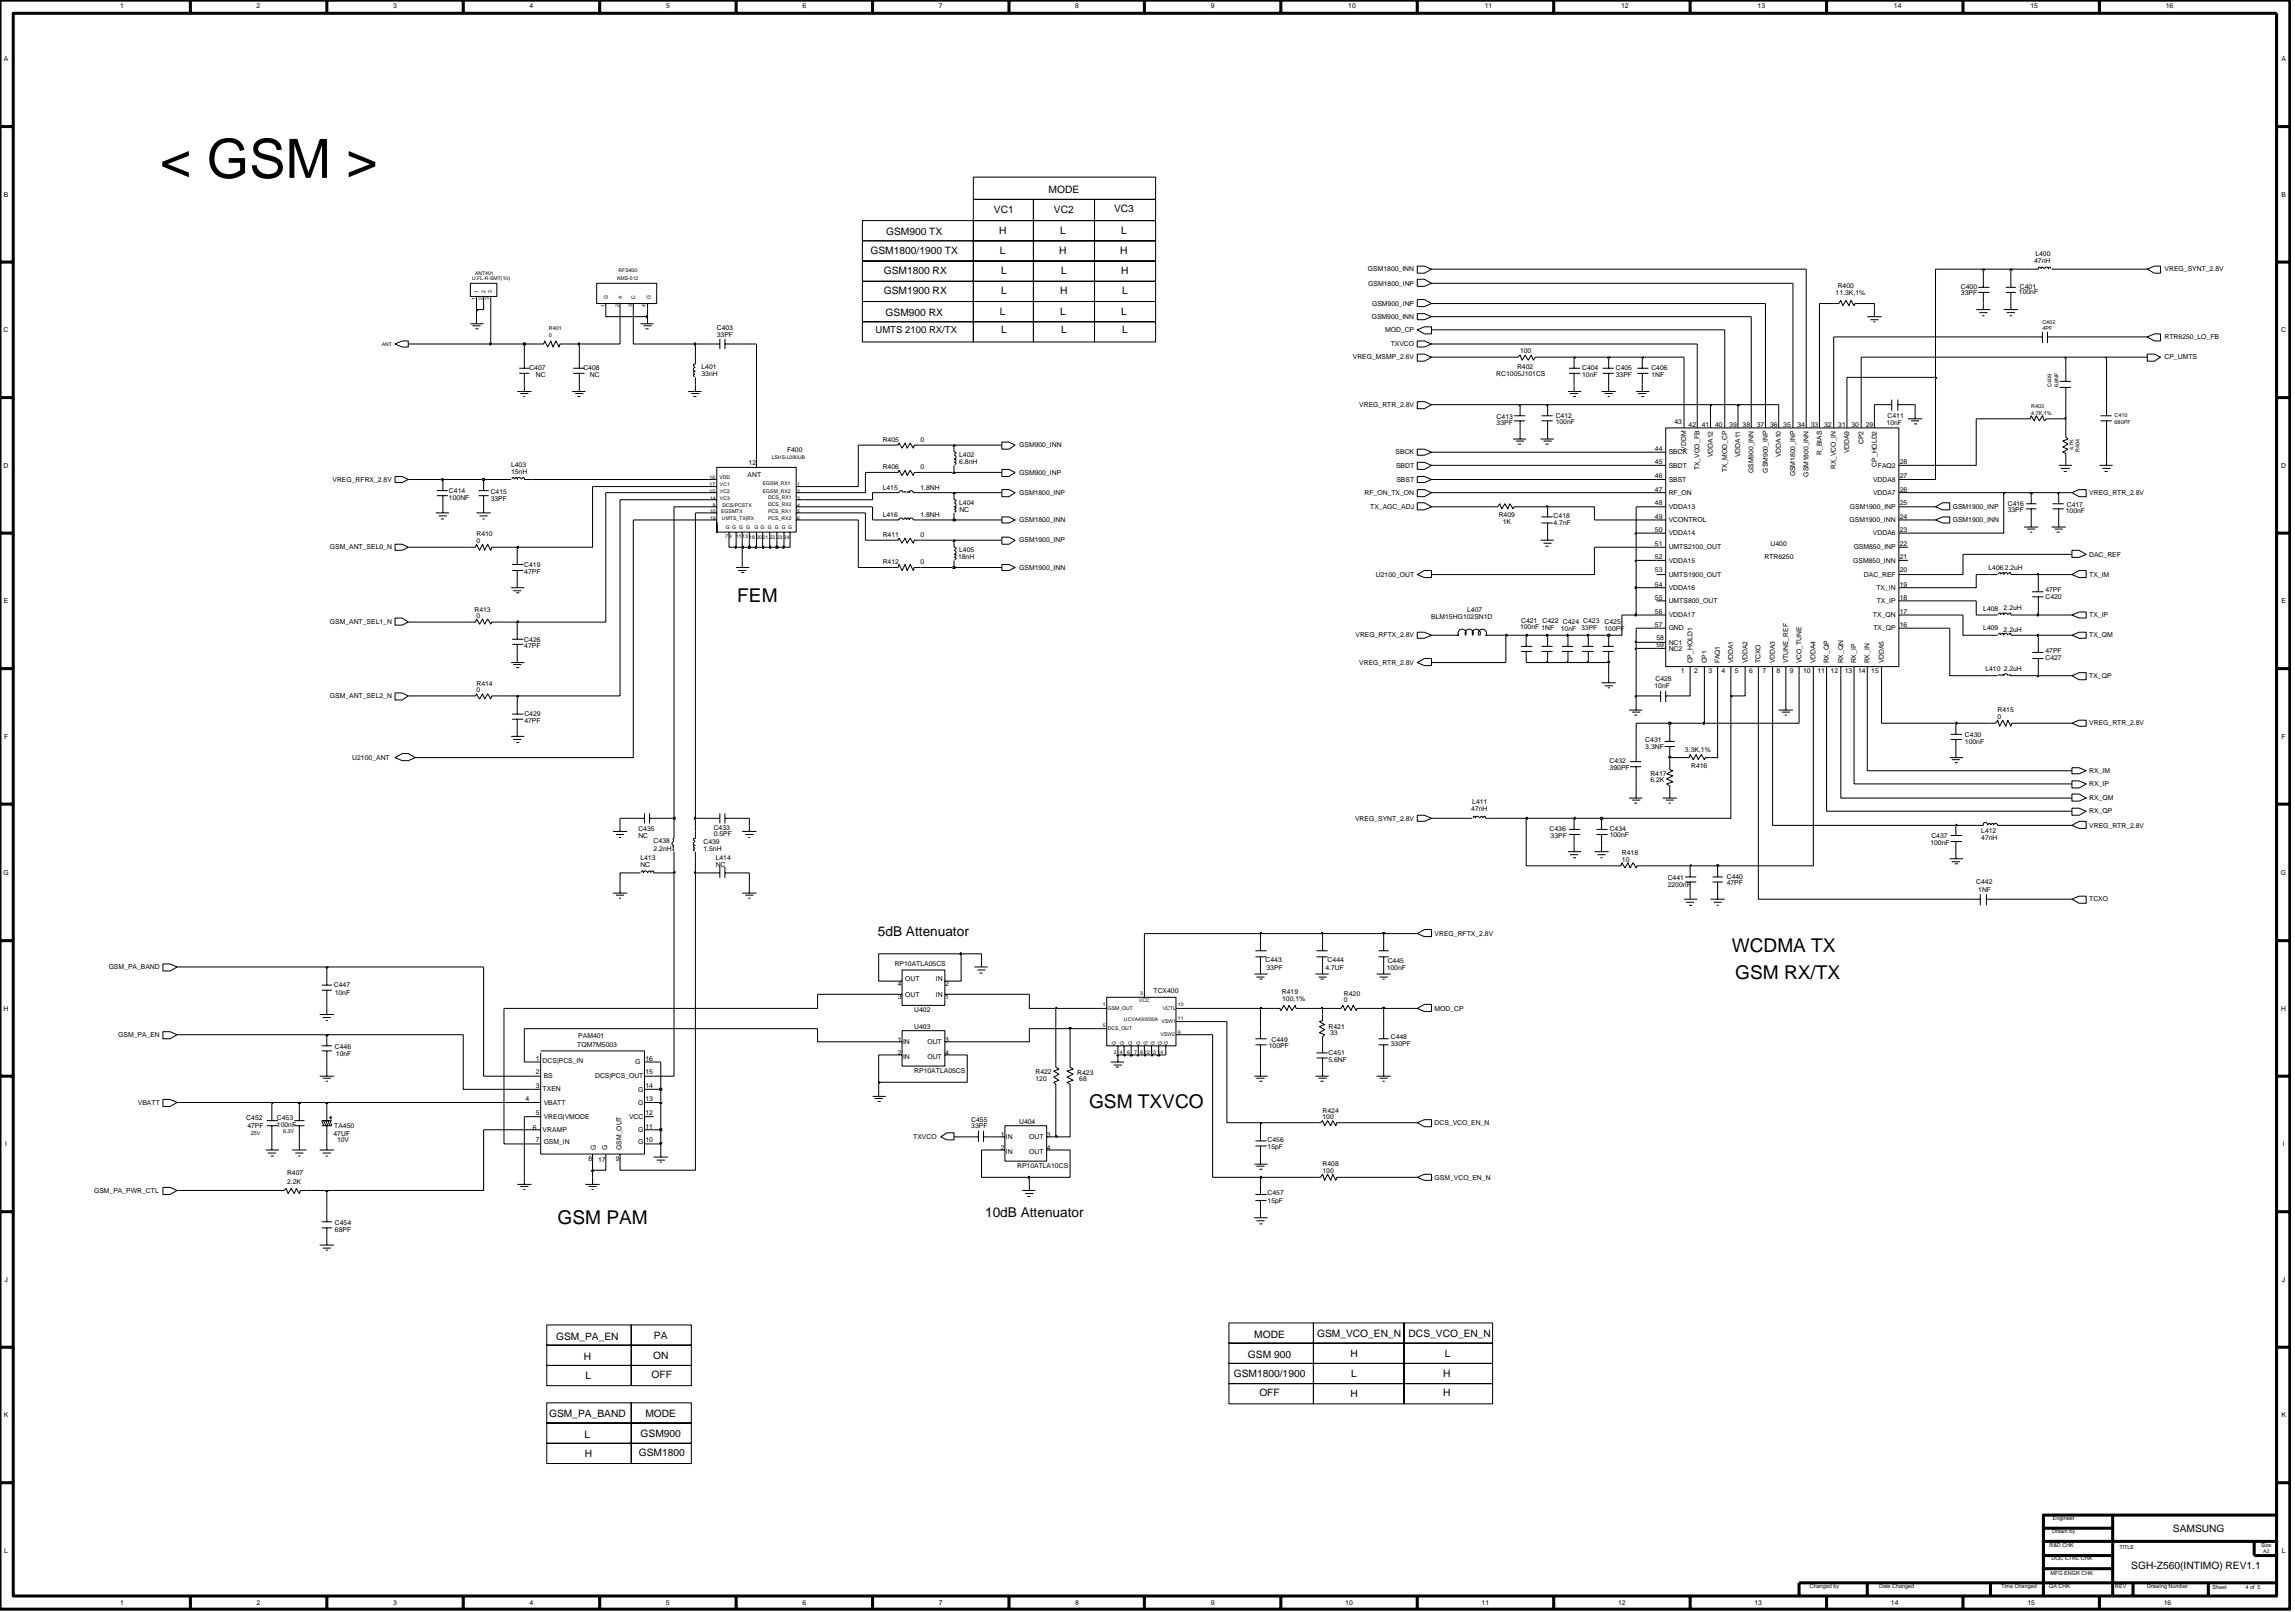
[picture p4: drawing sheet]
<svg xmlns="http://www.w3.org/2000/svg" width="192mm" height="135mm" viewBox="0 0 192 135" stroke-linecap="round" stroke-linejoin="round" font-family="sans-serif">
<defs><g id="words">
<text font-size="4.5" x="13.3" y="14.9">&lt; GSM &gt;</text>
<g font-size="1.6">
<text x="61.7" y="50.4">FEM</text>
<text x="144.8" y="79.6">WCDMA TX</text>
<text x="145.1" y="81.8">GSM RX/TX</text>
<text x="91.1" y="92.6">GSM TXVCO</text>
<text x="46.6" y="102.4">GSM PAM</text>
</g>
<g font-size="1.1">
<text x="73.4" y="78.3">5dB Attenuator</text>
<text x="82.4" y="101.8">10dB Attenuator</text>
</g>
<g font-size=".8">
<text x="83.1" y="17.8">VC1</text>
<text x="87.7" y="16.1">MODE</text>
<text x="88.1" y="17.8">VC2</text>
<text x="93.2" y="17.7">VC3</text>
<text x="72.8" y="21.3">GSM1800/1900 TX</text>
<text x="73.9" y="22.9">GSM1800 RX</text>
<text x="74.1" y="19.7">GSM900 TX</text>
<text x="83.6" y="19.6">H</text>
<text x="83.6" y="21.3">L</text>
<text x="83.7" y="22.9">L</text>
<text x="88.6" y="21.3">H</text>
<text x="88.6" y="19.6">L</text>
<text x="88.7" y="22.9">L</text>
<text x="93.7" y="21.3">H</text>
<text x="93.8" y="19.6">L</text>
<text x="93.8" y="22.9">H</text>
<text x="73.2" y="27.8">UMTS 2100 RX/TX</text>
<text x="73.9" y="24.6">GSM1900 RX</text>
<text x="74.1" y="26.4">GSM900 RX</text>
<text x="83.6" y="26.3">L</text>
<text x="83.7" y="24.6">L</text>
<text x="83.7" y="27.9">L</text>
<text x="88.6" y="26.3">L</text>
<text x="88.7" y="24.6">H</text>
<text x="88.7" y="27.9">L</text>
<text x="93.8" y="26.3">L</text>
<text x="93.8" y="27.9">L</text>
<text x="93.8" y="24.6">L</text>
<text x="46.5" y="112">GSM_PA_EN</text>
<text x="48.8" y="113.7">H</text>
<text x="54.6" y="113.6">ON</text>
<text x="54.7" y="111.9">PA</text>
<text x="104.4" y="113.5">GSM 900</text>
<text x="104.9" y="111.8">MODE</text>
<text x="110.1" y="111.7">GSM_VCO_EN_N</text>
<text x="112.9" y="113.4">H</text>
<text x="117.8" y="111.7">DCS_VCO_EN_N</text>
<text x="120.8" y="113.4">L</text>
<text x="45.9" y="118.5">GSM_PA_BAND</text>
<text x="49" y="115.3">L</text>
<text x="54" y="118.5">MODE</text>
<text x="54.5" y="115.2">OFF</text>
<text x="103.2" y="115.1">GSM1800/1900</text>
<text x="105.3" y="116.7">OFF</text>
<text x="112.9" y="116.8">H</text>
<text x="113" y="115.1">L</text>
<text x="120.7" y="115.1">H</text>
<text x="120.7" y="116.7">H</text>
<text x="48.9" y="120.2">L</text>
<text x="48.9" y="121.8">H</text>
<text x="53.4" y="121.7">GSM1800</text>
<text x="53.6" y="120.1">GSM900</text>
<text x="178.2" y="131.2">SGH-Z560(INTIMO) REV1.1</text>
<text x="181.7" y="128">SAMSUNG</text>
</g>
<g font-size=".6">
<text x=".3" y="5.1">A</text>
<text x="10.1" y=".7">1</text>
<text x="21.5" y=".7">2</text>
<text x="32.9" y=".7">3</text>
<text x="44.3" y=".7">4</text>
<text x="55.7" y=".7">5</text>
<text x="67.1" y=".7">6</text>
<text x="78.5" y=".7">7</text>
<text x="89.9" y=".7">8</text>
<text x="101.2" y=".7">9</text>
<text x="112.7" y=".7">10</text>
<text x="124.2" y=".7">11</text>
<text x="135.6" y=".7">12</text>
<text x="147" y=".7">13</text>
<text x="158.4" y=".7">14</text>
<text x="169.8" y=".7">15</text>
<text x="181.1" y=".7">16</text>
<text x="190.8" y="5.1">A</text>
<text x=".3" y="16.4">B</text>
<text x="190.8" y="16.4">B</text>
<text x="114.4" y="22.7">GSM1800_INN</text>
<text x="114.4" y="23.9">GSM1800_INP</text>
<text x="170.1" y="22">47nH</text>
<text x="170.2" y="21.4">L400</text>
<text x="181" y="22.7">VREG_SYNT_2.8V</text>
<text x=".3" y="27.8">C</text>
<text x="59.9" y="28.2">33PF</text>
<text x="59.9" y="27.6">C403</text>
<text x="114.7" y="26.7">GSM900_INN</text>
<text x="114.7" y="25.6">GSM900_INP</text>
<text x="115.8" y="27.8">MOD_CP</text>
<text x="116.3" y="28.9">TXVCO</text>
<text x="127.1" y="29.5">100</text>
<text x="153.5" y="24.7">11.3K,1%</text>
<text x="153.7" y="24.1">R400</text>
<text x="164" y="24.2">C400</text>
<text x="164" y="24.7">33PF</text>
<text x="168.8" y="24.6">100nF</text>
<text x="168.9" y="24.2">C401</text>
<text x="181" y="28.4">RTR6250_LO_FB</text>
<text x="190.8" y="27.8">C</text>
<text x="44.3" y="30.9">C407</text>
<text x="44.8" y="31.5">NC</text>
<text x="48.8" y="30.9">C408</text>
<text x="49.3" y="31.5">NC</text>
<text x="58.7" y="31.5">33nH</text>
<text x="58.7" y="30.9">L401</text>
<text x="113.1" y="30">VREG_MSMP_2.6V</text>
<text x="113.7" y="34">VREG_RTR_2.8V</text>
<text x="125.1" y="31.4">RC1005J101CS</text>
<text x="125.1" y="35.5">33PF</text>
<text x="125.1" y="35">C413</text>
<text x="126.9" y="30.9">R402</text>
<text x="130.1" y="35.4">100nF</text>
<text x="130.1" y="34.9">C412</text>
<text x="132.3" y="30.9">C404</text>
<text x="132.3" y="31.5">10nF</text>
<text x="135.1" y="31.5">33PF</text>
<text x="135.1" y="30.9">C405</text>
<text x="138.1" y="30.9">C406</text>
<text x="138.1" y="31.5">1NF</text>
<text x="140" y="35.5">43</text>
<text x="141.2" y="35.7">42</text>
<text x="142.3" y="35.7">41</text>
<text x="143.4" y="35.7">40</text>
<text x="144.6" y="35.7">39</text>
<text x="145.7" y="35.7">38</text>
<text x="146.9" y="35.7">37</text>
<text x="148" y="35.7">36</text>
<text x="149.1" y="35.7">35</text>
<text x="150.3" y="35.7">34</text>
<text x="151.4" y="35.7">33</text>
<text x="152.5" y="35.7">32</text>
<text x="153.7" y="35.7">31</text>
<text x="154.8" y="35.7">30</text>
<text x="156" y="35.7">29</text>
<text x="157.8" y="35.5">10nF</text>
<text x="157.8" y="34.9">C411</text>
<text x="181" y="30">CP_UMTS</text>
<text x=".3" y="39.1">D</text>
<text x="27.8" y="40.3">VREG_RFRX_2.8V</text>
<text x="37.5" y="41.2">C414</text>
<text x="37.5" y="41.8">100NF</text>
<text x="41" y="41.9">33PF</text>
<text x="41" y="41.3">C415</text>
<text x="42.7" y="39.7">15nH</text>
<text x="42.7" y="39.1">L403</text>
<text x="62.5" y="39.9">ANT</text>
<text x="62.6" y="38.9">12</text>
<text x="65.8" y="37.8">F400</text>
<text x="73.8" y="36.9">R405</text>
<text x="73.8" y="39.2">R406</text>
<text x="73.8" y="40.9">L415</text>
<text x="77" y="36.9">0</text>
<text x="77" y="39.2">0</text>
<text x="77" y="40.9">1.8NH</text>
<text x="80.2" y="38.2">L402</text>
<text x="80.2" y="38.8">6.8nH</text>
<text x="85.2" y="37.4">GSM900_INN</text>
<text x="85.2" y="39.7">GSM900_INP</text>
<text x="85.2" y="41.4">GSM1800_INP</text>
<text x="114.1" y="41.4">RF_ON_TX_ON</text>
<text x="116.7" y="38">SBCK</text>
<text x="116.7" y="39.1">SBDT</text>
<text x="116.8" y="40.3">SBST</text>
<text x="138.4" y="37.7">44</text>
<text x="138.4" y="38.8">45</text>
<text x="138.4" y="40">46</text>
<text x="138.4" y="41.1">47</text>
<text x="139.5" y="38">SBCK</text>
<text x="139.5" y="39.1">SBDT</text>
<text x="139.5" y="40.3">SBST</text>
<text x="139.5" y="41.4">RF_ON</text>
<text x="141" y="37.7" transform="rotate(-90 141 37.7)">VDDM</text>
<text x="142.1" y="39.3" transform="rotate(-90 142.1 39.3)">TX_VCO_FB</text>
<text x="143.2" y="38.2" transform="rotate(-90 143.2 38.2)">VDDA12</text>
<text x="144.4" y="39.5" transform="rotate(-90 144.4 39.5)">TX_MOD_CP</text>
<text x="145.5" y="38.2" transform="rotate(-90 145.5 38.2)">VDDA11</text>
<text x="146.6" y="39.5" transform="rotate(-90 146.6 39.5)">GSM900_INN</text>
<text x="147.8" y="39.5" transform="rotate(-90 147.8 39.5)">GSM900_INP</text>
<text x="148.9" y="38.2" transform="rotate(-90 148.9 38.2)">VDDA10</text>
<text x="150.1" y="39.8" transform="rotate(-90 150.1 39.8)">GSM1800_INP</text>
<text x="151.2" y="39.9" transform="rotate(-90 151.2 39.9)">GSM1800_INN</text>
<text x="152.3" y="38" transform="rotate(-90 152.3 38)">R_BIAS</text>
<text x="153.5" y="39.2" transform="rotate(-90 153.5 39.2)">RX_VCO_IN</text>
<text x="154.6" y="37.9" transform="rotate(-90 154.6 37.9)">VDDA9</text>
<text x="155.8" y="37.1" transform="rotate(-90 155.8 37.1)">CP2</text>
<text x="156.6" y="41.4">VDDA7</text>
<text x="156.6" y="40.3">VDDA8</text>
<text x="156.9" y="39" transform="rotate(-90 156.9 39)">CP_HOLD2</text>
<text x="157" y="39.1">FAQ2</text>
<text x="158.9" y="41.1">26</text>
<text x="158.9" y="38.8">28</text>
<text x="158.9" y="40">27</text>
<text x="174.7" y="41.4">VREG_RTR_2.8V</text>
<text x="190.8" y="39.1">D</text>
<text x="27.6" y="45.9">GSM_ANT_SEL0_N</text>
<text x="39.8" y="45.4">0</text>
<text x="39.8" y="44.8">R410</text>
<text x="43.8" y="47.4">C419</text>
<text x="73.8" y="44.9">R411</text>
<text x="73.8" y="43.2">L416</text>
<text x="73.8" y="47.2">R412</text>
<text x="77" y="44.9">0</text>
<text x="77" y="43.2">1.8NH</text>
<text x="77" y="47.2">0</text>
<text x="80.1" y="46.8">18nH</text>
<text x="80.2" y="42.2">L404</text>
<text x="80.2" y="46.2">L405</text>
<text x="80.2" y="42.8">NC</text>
<text x="85.2" y="43.7">GSM1800_INN</text>
<text x="85.2" y="45.3">GSM1900_INP</text>
<text x="85.2" y="47.6">GSM1900_INN</text>
<text x="114.6" y="42.6">TX_AGC_ADJ</text>
<text x="125.3" y="43.2">R409</text>
<text x="125.7" y="43.8">1K</text>
<text x="129.9" y="43.9">4.7nF</text>
<text x="129.9" y="43.3">C418</text>
<text x="138.4" y="42.2">48</text>
<text x="138.4" y="44.5">50</text>
<text x="138.4" y="46.8">52</text>
<text x="138.4" y="47.9">53</text>
<text x="138.4" y="45.7">51</text>
<text x="138.4" y="43.4">49</text>
<text x="139.5" y="47">VDDA15</text>
<text x="139.5" y="43.7">VCONTROL</text>
<text x="139.5" y="42.6">VDDA13</text>
<text x="139.5" y="44.8">VDDA14</text>
<text x="139.5" y="45.9">UMTS2100_OUT</text>
<text x="147.5" y="46.7">RTR6250</text>
<text x="148.1" y="45.7">U400</text>
<text x="154.7" y="43.7">GSM1900_INN</text>
<text x="154.7" y="42.6">GSM1900_INP</text>
<text x="155" y="47">GSM850_INN</text>
<text x="155" y="45.9">GSM850_INP</text>
<text x="156.6" y="44.8">VDDA6</text>
<text x="158.9" y="44.5">23</text>
<text x="158.9" y="43.4">24</text>
<text x="158.9" y="42.2">25</text>
<text x="158.9" y="46.8">21</text>
<text x="158.9" y="45.7">22</text>
<text x="158.9" y="47.9">20</text>
<text x="163.3" y="43.7">GSM1900_INN</text>
<text x="163.3" y="42.6">GSM1900_INP</text>
<text x="166.3" y="47.7">L4062.2uH</text>
<text x="167.9" y="42.8">33PF</text>
<text x="167.9" y="42.3">C416</text>
<text x="172.7" y="42.9">100nF</text>
<text x="172.8" y="42.4">C417</text>
<text x="174.7" y="46.5">DAC_REF</text>
<text x=".3" y="50.4">E</text>
<text x="27.6" y="52.2">GSM_ANT_SEL1_N</text>
<text x="39.7" y="51.2">R413</text>
<text x="39.8" y="51.7">0</text>
<text x="43.8" y="48">47PF</text>
<text x="43.8" y="53.7">C426</text>
<text x="113.3" y="53.3">VREG_RFTX_2.8V</text>
<text x="115.1" y="48.2">U2100_OUT</text>
<text x="119.7" y="51.8">BLM15HG102SN1D</text>
<text x="122.7" y="51.2">L407</text>
<text x="127.1" y="52.6">100nF 1NF</text>
<text x="127.2" y="52.1">C421</text>
<text x="129" y="52.1">C422 C424 C423</text>
<text x="130.5" y="52.8">10nF</text>
<text x="132.2" y="52.7">33PF</text>
<text x="134.2" y="52.2">C425</text>
<text x="134.2" y="52.8">100PF</text>
<text x="138.4" y="49">54</text>
<text x="138.4" y="51.3">56</text>
<text x="138.4" y="52.4">57</text>
<text x="138.4" y="50.1">55</text>
<text x="138.5" y="53.5">58</text>
<text x="139.5" y="49.3">VDDA16</text>
<text x="139.5" y="51.6">VDDA17</text>
<text x="139.5" y="52.7">GND</text>
<text x="139.5" y="48.2">UMTS1900_OUT</text>
<text x="139.5" y="50.4">UMTS800_OUT</text>
<text x="139.5" y="53.9">NC1</text>
<text x="155.9" y="48.2">DAC_REF</text>
<text x="156.6" y="51.6">TX_QN</text>
<text x="156.7" y="52.7">TX_QP</text>
<text x="156.9" y="49.3">TX_IN</text>
<text x="156.9" y="50.4">TX_IP</text>
<text x="158.9" y="51.3">17</text>
<text x="158.9" y="52.4">16</text>
<text x="158.9" y="49">19</text>
<text x="158.9" y="50.1">18</text>
<text x="165.8" y="52.7">L409</text>
<text x="165.8" y="51.1">L408</text>
<text x="167.5" y="52.8">2.2uH</text>
<text x="167.5" y="51">2.2uH</text>
<text x="171" y="50.1">C420</text>
<text x="171" y="49.5">47PF</text>
<text x="174.7" y="48.2">TX_IM</text>
<text x="174.7" y="53.3">TX_QM</text>
<text x="174.7" y="51.6">TX_IP</text>
<text x="190.8" y="50.4">E</text>
<text x="27.6" y="58.4">GSM_ANT_SEL2_N</text>
<text x="39.8" y="57.8">0</text>
<text x="39.8" y="57.3">R414</text>
<text x="43.8" y="54.2">47PF</text>
<text x="43.8" y="59.9">C429</text>
<text x="113.7" y="55.6">VREG_RTR_2.8V</text>
<text x="138.3" y="57.5">10nF</text>
<text x="138.4" y="56.9">C428</text>
<text x="138.5" y="54.1">59</text>
<text x="139.5" y="54.4">NC2</text>
<text x="140.6" y="56.3">1</text>
<text x="141.5" y="55.5" transform="rotate(-90 141.5 55.5)">CP_HOLD1</text>
<text x="141.7" y="56.3">2</text>
<text x="142.7" y="55.5" transform="rotate(-90 142.7 55.5)">CP1</text>
<text x="142.9" y="56.3">3</text>
<text x="143.8" y="55.5" transform="rotate(-90 143.8 55.5)">FAQ1</text>
<text x="144" y="56.3">4</text>
<text x="144.9" y="55.5" transform="rotate(-90 144.9 55.5)">VDDA1</text>
<text x="145.1" y="56.3">5</text>
<text x="146.1" y="55.5" transform="rotate(-90 146.1 55.5)">VDDA2</text>
<text x="146.3" y="56.3">6</text>
<text x="147.2" y="55.5" transform="rotate(-90 147.2 55.5)">TCXO</text>
<text x="147.4" y="56.3">7</text>
<text x="148.4" y="55.5" transform="rotate(-90 148.4 55.5)">VDDA3</text>
<text x="148.6" y="56.3">8</text>
<text x="149.5" y="55.5" transform="rotate(-90 149.5 55.5)">VTUNE_REF</text>
<text x="149.7" y="56.3">9</text>
<text x="150.6" y="55.5" transform="rotate(-90 150.6 55.5)">VCO_TUNE</text>
<text x="150.8" y="56.3">10</text>
<text x="151.8" y="55.5" transform="rotate(-90 151.8 55.5)">VDDA4</text>
<text x="152" y="56.3">11</text>
<text x="152.9" y="55.5" transform="rotate(-90 152.9 55.5)">RX_QP</text>
<text x="153.1" y="56.3">12</text>
<text x="154.1" y="55.5" transform="rotate(-90 154.1 55.5)">RX_QN</text>
<text x="154.3" y="56.3">13</text>
<text x="155.2" y="55.5" transform="rotate(-90 155.2 55.5)">RX_IP</text>
<text x="155.4" y="56.3">14</text>
<text x="156.3" y="55.5" transform="rotate(-90 156.3 55.5)">RX_IN</text>
<text x="156.5" y="56.3">15</text>
<text x="157.5" y="55.5" transform="rotate(-90 157.5 55.5)">VDDA5</text>
<text x="166" y="56.1">L410</text>
<text x="167" y="59.5">R415</text>
<text x="167.6" y="56.1">2.2uH</text>
<text x="171" y="54.6">47PF</text>
<text x="171" y="55.2">C427</text>
<text x="174.7" y="56.7">TX_QP</text>
<text x=".3" y="61.7">F</text>
<text x="29.5" y="63.5">U2100_ANT</text>
<text x="43.8" y="60.5">47PF</text>
<text x="134.6" y="63.8">C432</text>
<text x="134.6" y="64.3">390PF</text>
<text x="137.6" y="62.1">C431</text>
<text x="137.6" y="62.7">3.3NF</text>
<text x="138" y="65.4">6.2K</text>
<text x="138" y="64.9">R417</text>
<text x="140.9" y="62.9">3.3K,1%</text>
<text x="141.4" y="64.2">R416</text>
<text x="164.3" y="62.2">100nF</text>
<text x="164.3" y="61.6">C430</text>
<text x="167" y="60.1">0</text>
<text x="174.7" y="60.6">VREG_RTR_2.8V</text>
<text x="174.7" y="64.6">RX_IM</text>
<text x="174.7" y="65.7">RX_IP</text>
<text x="190.8" y="61.7">F</text>
<text x="53.4" y="70.1">NC</text>
<text x="53.4" y="69.5">C435</text>
<text x="53.5" y="71.9">L413</text>
<text x="54.7" y="71.1">2.2nH</text>
<text x="54.7" y="70.5">C438</text>
<text x="58.8" y="70.6">C439</text>
<text x="58.8" y="71.1">1.5nH</text>
<text x="59.7" y="69.9">0.5PF</text>
<text x="59.7" y="69.4">C433</text>
<text x="59.9" y="71.9">L414</text>
<text x="113.3" y="68.6">VREG_SYNT_2.8V</text>
<text x="123" y="67.8">47nH</text>
<text x="123.1" y="67.2">L411</text>
<text x="129.6" y="69.5">C436</text>
<text x="129.7" y="70.1">33PF</text>
<text x="134.6" y="70">100nF</text>
<text x="134.6" y="69.5">C434</text>
<text x="135.6" y="71.4">R418</text>
<text x="161.4" y="70.7">100nF</text>
<text x="161.5" y="70.1">C437</text>
<text x="165.7" y="69.7">L412</text>
<text x="165.7" y="70.3">47nH</text>
<text x="174.7" y="69.2">VREG_RTR_2.8V</text>
<text x="174.7" y="66.9">RX_QM</text>
<text x="174.7" y="68">RX_QP</text>
<text x=".3" y="73.2">G</text>
<text x="53.5" y="72.5">NC</text>
<text x="59.9" y="72.5">NC</text>
<text x="135.6" y="72">10</text>
<text x="139.5" y="73.6">C441</text>
<text x="139.5" y="74.2">2200nF</text>
<text x="144.4" y="73.5">C440</text>
<text x="144.4" y="74">47PF</text>
<text x="165.3" y="73.9">C442</text>
<text x="165.4" y="74.6">1NF</text>
<text x="174.7" y="75.4">TCXO</text>
<text x="190.7" y="73.2">G</text>
<text x="9.1" y="81">GSM_PA_BAND</text>
<text x="27.9" y="82.5">C447</text>
<text x="28" y="83.2">10nF</text>
<text x="74.8" y="80.8">RP10ATLA05CS</text>
<text x="75.1" y="83.5">3</text>
<text x="75.1" y="82.4">4</text>
<text x="75.7" y="83.3">OUT</text>
<text x="75.7" y="82">OUT</text>
<text x="78.3" y="83.3">IN</text>
<text x="78.3" y="82">IN</text>
<text x="79" y="83.5">1</text>
<text x="79" y="82.4">2</text>
<text x="96.5" y="83.1">TCX400</text>
<text x="105.8" y="80.5">C443</text>
<text x="105.9" y="81">33PF</text>
<text x="107.2" y="83.1">R419</text>
<text x="107.2" y="83.7">100,1%</text>
<text x="110.8" y="81">4.7UF</text>
<text x="111" y="80.5">C444</text>
<text x="112.4" y="83.8">0</text>
<text x="112.4" y="83.3">R420</text>
<text x="116" y="81.1">100nF</text>
<text x="116" y="80.5">C445</text>
<text x="120" y="78.2">VREG_RFTX_2.8V</text>
<text x=".3" y="84.5">H</text>
<text x="9.9" y="86.7">GSM_PA_EN</text>
<text x="28" y="87.7">C446</text>
<text x="28.1" y="88.3">10nF</text>
<text x="44.8" y="89.8">2</text>
<text x="44.8" y="88.7">1</text>
<text x="45.4" y="88.9">DCS|PCS_IN</text>
<text x="48.3" y="87.5">TQM7M5003</text>
<text x="48.4" y="86.8">PAM401</text>
<text x="53.1" y="89">G</text>
<text x="54" y="89.8">15</text>
<text x="54" y="88.7">16</text>
<text x="75.1" y="87.1">1</text>
<text x="75.1" y="88.2">2</text>
<text x="75.5" y="87.3">IN</text>
<text x="75.5" y="88.5">IN</text>
<text x="76.4" y="86">U403</text>
<text x="76.5" y="89.7">RP10ATLA05CS</text>
<text x="76.5" y="84.6">U402</text>
<text x="77.5" y="87.3">OUT</text>
<text x="77.5" y="88.5">OUT</text>
<text x="79" y="87.1">3</text>
<text x="79" y="88.2">4</text>
<text x="86.6" y="89.8">R422</text>
<text x="90.1" y="89.9">R423</text>
<text x="106.1" y="87.6">100PF</text>
<text x="106.3" y="87.1">C449</text>
<text x="111.1" y="88.8">5.6NF</text>
<text x="111.1" y="86">R421</text>
<text x="111.1" y="88.2">C451</text>
<text x="111.2" y="86.5">33</text>
<text x="116.3" y="87.4">330PF</text>
<text x="116.3" y="86.8">C448</text>
<text x="120" y="84.5">MOD_CP</text>
<text x="190.8" y="84.5">H</text>
<text x=".4" y="95.8">I</text>
<text x="11.5" y="92.4">VBATT</text>
<text x="20.6" y="93.6">C452</text>
<text x="20.7" y="94.3">47PF</text>
<text x="23.2" y="93.6">C453</text>
<text x="23.2" y="94.2">100nF</text>
<text x="27.9" y="94.9">47UF</text>
<text x="27.9" y="94.3">TA450</text>
<text x="28.2" y="95.5">10V</text>
<text x="44" y="92.1">4</text>
<text x="44.5" y="94.4">6</text>
<text x="44.8" y="95.5">7</text>
<text x="44.8" y="91">3</text>
<text x="44.8" y="93.2">5</text>
<text x="45.4" y="91.2">TXEN</text>
<text x="45.4" y="94.6">VRAMP</text>
<text x="45.5" y="95.7">GSM_IN</text>
<text x="45.5" y="90.2">BS</text>
<text x="45.5" y="93.5">VREG|VMODE</text>
<text x="45.5" y="92.4">VBATT</text>
<text x="49.8" y="90.2">DCS|PCS_OUT</text>
<text x="52.6" y="93.5">VCC</text>
<text x="53.4" y="92.4">G</text>
<text x="53.4" y="91.3">G</text>
<text x="53.4" y="95.7">G</text>
<text x="53.4" y="94.6">G</text>
<text x="54" y="93.2">12</text>
<text x="54" y="92.1">13</text>
<text x="54" y="91">14</text>
<text x="54" y="95.5">10</text>
<text x="54" y="94.4">11</text>
<text x="76.4" y="95.2">TXVCO</text>
<text x="81.2" y="94.3">33PF</text>
<text x="81.2" y="93.8">C455</text>
<text x="83.7" y="95">1</text>
<text x="84.1" y="95.2">IN</text>
<text x="85.2" y="94">U404</text>
<text x="86.1" y="95.2">OUT</text>
<text x="86.6" y="90.4">120</text>
<text x="87.5" y="95">3</text>
<text x="90.2" y="90.4">68</text>
<text x="106" y="95.5">C456</text>
<text x="110.6" y="93.5">100</text>
<text x="110.6" y="93">R424</text>
<text x="120" y="94">DCS_VCO_EN_N</text>
<text x="190.9" y="95.8">I</text>
<text x="7.9" y="99.7">GSM_PA_PWR_CTL</text>
<text x="24" y="98.2">R407</text>
<text x="24" y="99">2.2K</text>
<text x="49.2" y="97">8</text>
<text x="49.8" y="96.1" transform="rotate(-90 49.8 96.1)">G</text>
<text x="50" y="97.1">17</text>
<text x="50.8" y="96.1" transform="rotate(-90 50.8 96.1)">G</text>
<text x="51.5" y="97">9</text>
<text x="52" y="96.1" transform="rotate(-90 52 96.1)">GSM_OUT</text>
<text x="83.7" y="96.1">2</text>
<text x="84.1" y="96.5">IN</text>
<text x="85.1" y="97.7">RP10ATLA10CS</text>
<text x="86.1" y="96.5">OUT</text>
<text x="87.5" y="96.1">4</text>
<text x="106" y="96">15pF</text>
<text x="106" y="99.9">C457</text>
<text x="106" y="100.5">15pF</text>
<text x="110.6" y="98.1">100</text>
<text x="110.6" y="97.5">R408</text>
<text x="120" y="98.6">GSM_VCO_EN_N</text>
<text x=".4" y="107.2">J</text>
<text x="28" y="103">68PF</text>
<text x="28" y="102.4">C454</text>
<text x="190.8" y="107.1">J</text>
<text x=".3" y="118.5">K</text>
<text x="190.8" y="118.5">K</text>
<text x=".3" y="129.8">L</text>
<text x="190.8" y="129.8">L</text>
<text x="10.1" y="134.2">1</text>
<text x="21.5" y="134.2">2</text>
<text x="32.9" y="134.2">3</text>
<text x="44.3" y="134.2">4</text>
<text x="55.7" y="134.2">5</text>
<text x="67.1" y="134.2">6</text>
<text x="78.5" y="134.2">7</text>
<text x="89.9" y="134.2">8</text>
<text x="101.2" y="134.2">9</text>
<text x="112.5" y="134.2">10</text>
<text x="123.9" y="134.2">11</text>
<text x="135.3" y="134.2">12</text>
<text x="146.7" y="134.2">13</text>
<text x="158.1" y="134.2">14</text>
<text x="169.5" y="134.2">15</text>
<text x="180.9" y="134.2">16</text>
</g>
<g font-size=".5">
<text x="45.9" y="27.6">R401</text>
<text x="45.9" y="28.2">0</text>
<text x="170.8" y="27.1">C402</text>
<text x="170.8" y="27.6">4PF</text>
<text x="169.8" y="34.1">R403</text>
<text x="169.8" y="34.7">4.7K,1%</text>
<text x="171.5" y="32.4" transform="rotate(-90 171.5 32.4)">C409</text>
<text x="172.1" y="32.4" transform="rotate(-90 172.1 32.4)">6.8NF</text>
<text x="176.8" y="34.8">C410</text>
<text x="176.8" y="35.4">680PF</text>
<text x="173.4" y="37.6" transform="rotate(-90 173.4 37.6)">4.7K</text>
<text x="173.9" y="37.8" transform="rotate(-90 173.9 37.8)">R404</text>
<text x="21" y="94.9">25V</text>
<text x="23.7" y="94.8">6.3V</text>
<text x="171.4" y="129.3">R&amp;D CHK</text>
<text x="171.5" y="131.6">MFG ENGR CHK</text>
<text x="171.5" y="130.4">DOC CTRL CHK</text>
<text x="171.6" y="128.2">Drawn by</text>
<text x="171.7" y="127.1">Engineer</text>
<text x="177.2" y="129.5">TITLE</text>
<text x="189.1" y="129.3">Size</text>
<text x="151.3" y="132.7">Changed by</text>
<text x="157.1" y="132.7">Date Changed</text>
<text x="167.3" y="132.7">Time Changed</text>
<text x="171.4" y="132.7">QA CHK</text>
<text x="176.9" y="132.7">REV</text>
<text x="179.5" y="132.7">Drawing Number</text>
<text x="185" y="132.8">Sheet</text>
<text x="187.8" y="132.8">4 of 5</text>
</g>
<g font-size=".4">
<text x="39.5" y="23.4">U.FL-R-SMT(10)</text>
<text x="39.7" y="22.9">ANT401</text>
<text x="51.6" y="23.4">KMS-512</text>
<text x="51.7" y="22.8">RFS400</text>
<text x="31.9" y="28.9">ANT</text>
<text x="39.8" y="25.1" transform="rotate(-90 39.8 25.1)">1</text>
<text x="40" y="24.5" transform="rotate(-90 40 24.5)">1</text>
<text x="40.4" y="25.1" transform="rotate(-90 40.4 25.1)">2</text>
<text x="40.6" y="24.5" transform="rotate(-90 40.6 24.5)">2</text>
<text x="40.9" y="25.1" transform="rotate(-90 40.9 25.1)">3</text>
<text x="41.1" y="24.5" transform="rotate(-90 41.1 24.5)">3</text>
<text x="50.6" y="25.7" transform="rotate(-90 50.6 25.7)">1</text>
<text x="50.8" y="25" transform="rotate(-90 50.8 25)">G</text>
<text x="51.8" y="25.7" transform="rotate(-90 51.8 25.7)">2</text>
<text x="52" y="25" transform="rotate(-90 52 25)">A</text>
<text x="52.9" y="25.7" transform="rotate(-90 52.9 25.7)">3</text>
<text x="53.1" y="25" transform="rotate(-90 53.1 25)">C</text>
<text x="54" y="25.7" transform="rotate(-90 54 25.7)">4</text>
<text x="54.4" y="25" transform="rotate(-90 54.4 25)">G</text>
<text x="59.3" y="40.7">17</text>
<text x="59.3" y="41.2">15</text>
<text x="59.3" y="40.1">16</text>
<text x="59.4" y="41.8">14</text>
<text x="60.2" y="40.1">VDD</text>
<text x="60.2" y="40.7">VC1</text>
<text x="60.2" y="41.2">VC2</text>
<text x="60.2" y="41.8">VC3</text>
<text x="63.8" y="40.6">EGSM_RX1</text>
<text x="63.8" y="41.2">EGSM_RX2</text>
<text x="64.2" y="41.7">DCS_RX1</text>
<text x="64.5" y="38.4">LSHS-L090UB</text>
<text x="66.7" y="40.7">1</text>
<text x="66.7" y="41.2">2</text>
<text x="66.7" y="41.8">3</text>
<text x="59.4" y="43.5">19</text>
<text x="59.4" y="42.9">10</text>
<text x="59.6" y="42.4">8</text>
<text x="60.3" y="42.9">EGSMTX</text>
<text x="60.4" y="43.5">UMTS_TX|RX</text>
<text x="60.4" y="42.4">DCS/PCSTX</text>
<text x="60.6" y="45">7</text>
<text x="60.7" y="44.2">G G G G</text>
<text x="61" y="45">9</text>
<text x="61.6" y="45">1113</text>
<text x="62.7" y="45.1">18</text>
<text x="63.1" y="44.2">G G G G G G</text>
<text x="63.3" y="45.1">2021</text>
<text x="64.2" y="42.3">DCS_RX2</text>
<text x="64.2" y="42.9">PCS_RX1</text>
<text x="64.2" y="43.5">PCS_RX2</text>
<text x="64.4" y="45.1">22 23</text>
<text x="65.6" y="45.1">24</text>
<text x="66.7" y="42.9">5</text>
<text x="66.7" y="43.5">6</text>
<text x="66.7" y="42.4">4</text>
<text x="95.2" y="83.7">VCC</text>
<text x="95.4" y="83.2">3</text>
<text x="92.2" y="85.8">5</text>
<text x="92.2" y="84.1">1</text>
<text x="92.6" y="86.1">DCS_OUT</text>
<text x="92.6" y="84.4">GSM_OUT</text>
<text x="93.1" y="88.1">2</text>
<text x="93.3" y="87.3" transform="rotate(-90 93.3 87.3)">G</text>
<text x="93.6" y="88.1">4</text>
<text x="94" y="85.4">UCVA4XW30A</text>
<text x="94" y="87.3" transform="rotate(-90 94 87.3)">G</text>
<text x="94.2" y="88.1">6</text>
<text x="94.7" y="87.3" transform="rotate(-90 94.7 87.3)">G</text>
<text x="94.8" y="88.1">7</text>
<text x="95.4" y="87.3" transform="rotate(-90 95.4 87.3)">G</text>
<text x="95.4" y="88.1">8</text>
<text x="95.7" y="88.1">1213 14</text>
<text x="95.9" y="87.3" transform="rotate(-90 95.9 87.3)">G</text>
<text x="96.5" y="87.3" transform="rotate(-90 96.5 87.3)">G</text>
<text x="97" y="86.6">VSW2</text>
<text x="97.1" y="85.5">VSW1</text>
<text x="97.1" y="87.3" transform="rotate(-90 97.1 87.3)">G</text>
<text x="97.2" y="84.4">VCTL</text>
<text x="97.7" y="87.3" transform="rotate(-90 97.7 87.3)">G</text>
<text x="98.5" y="84.1">10</text>
<text x="98.5" y="85.3">11</text>
<text x="98.5" y="86.4">9</text>
<text x="189.3" y="129.9">A2</text>
</g>
</g></defs>
<g fill="none" stroke="#000" stroke-width=".08">
<path d="M33 28.8l.6-.3h.5v.5h-.5zM33 39.8h.6l.5 .3-.5 .2h-.6zM39.3 23.7h2.2v1.1h-2.2zM39.3 27.1h1.1M39.5 27.2h.7M39.8 27.5h.2M39.8 24.8v.6M39.8 26.5v.6M40.4 24.8v.6M41 24.8v.6M43.3 32.7h1.1M43.4 31.2h.9"/>
<path d="M43.4 30.8h.9M43.5 32.9h.7M43.8 33.2h.1M43.8 29.9v.9M43.8 31.2v1.5M45 28.8h.5v-.3l.3 .5 .3-.5 .1 .5 .3-.5 .2 .5 .1-.2h.5M47.8 32.7h1.2M47.9 31.2h1M47.9 30.8h1M48.1 32.9h.7M48.3 33.2h.2M48.4 29.9v.9"/>
<path d="M48.4 31.2v1.5M49.9 23.7h5v1.7h-5zM50.7 25.4v.5M51.8 25.4v.5M53 25.4v.5M53.6 27.1h1.1M53.8 27.2h.7M54 27.5h.2M54.1 25.4v.5M54.1 26.5v.6M57.6 32.7h1.1M57.8 32.9h.7"/>
<path d="M58 33.2h.2M58.1 31.3l-.1 .1 .1 .1M58.1 31.1h-.1l.1 .1M58.1 30.5h-.1l.1 .1M58.2 30.7l-.2 .2 .2 .1M58.2 29.9v.5M58.2 31.5v1.2M59.3 28.8h.9M59.9 39.1h6.7v5.4h-6.7zM60.2 28.3v.9M60.6 28.3v.9M60.6 28.8h1"/>
<path d="M63.3 38.4v.7M74.7 37.2h.4l.1-.2 .2 .5 .3-.5 .2 .5 .2-.5 .3 .5 .1-.3h.5M74.7 39.5h.4l.1-.2 .2 .4 .3-.4 .2 .4 .2-.4 .3 .4 .1-.2h.5M79.8 38.1l.1 .1-.1 .2M79.8 37.2v.6M79.8 38.9v.6M79.8 38.7h.1l-.1 .1M79.8 38.4l.1 .1-.1 .1M79.8 37.8l.1 .1-.1 .1M83.8 37h.6l.5 .2-.5 .3h-.6zM83.8 39.2h.6l.5 .3-.5 .3h-.6zM118.5 33.6h.6l.6 .2-.6 .4h-.6z"/>
<path d="M118.5 26.2h.6l.6 .3-.6 .2h-.6zM118.5 23.3h.6l.6 .4-.6 .2h-.6zM118.5 39.8h.6l.6 .3-.6 .2h-.6zM118.5 29.6h.6l.6 .3-.6 .3h-.6zM118.5 37.5h.6l.6 .3-.6 .3h-.6zM118.5 27.6l.6-.3h.6v.6h-.6zM118.5 22.2h.6l.6 .3-.6 .3h-.6zM118.5 38.6h.6l.6 .3-.6 .3h-.6zM118.5 28.5h.6l.6 .3-.6 .2h-.6zM118.5 25h.6l.6 .4-.6 .2h-.6zM126.5 29.9h.4l.2-.2 .2 .4 .2-.4 .3 .4 .2-.4 .2 .4 .2-.2h.4M126.5 36.7h1.1"/>
<path d="M126.6 35.2h.9M126.6 34.8h.9M126.8 36.9h.7M126.9 37.1h.3M127.1 33.8v1M127.1 35.2v1.5M128.8 36.7h1.1M128.9 35.2h.9M128.9 34.8h.9M129.1 36.9h.7M129.2 37.1h.3M129.4 33.8v1"/>
<path d="M129.4 35.2v1.5M131.1 32.7h1.1M131.2 31.2h.9M131.2 30.8h.9M131.3 32.9h.7M131.5 33.2h.3M131.6 29.9v.9M131.6 31.2v1.5M133.9 32.7h1.2M134 31.2h.9M134 30.8h.9M134.2 32.9h.7"/>
<path d="M134.4 33.2h.2M134.5 29.9v.9M134.5 31.2v1.5M136.8 32.7h1.1M136.9 31.2h.9M136.9 30.8h.9M137 32.9h.7M137.2 33.2h.3M137.3 29.9v.9M137.3 31.2v1.5M138.5 38.9h.8M138.5 37.8h.8"/>
<path d="M139.3 35.8h19.5v19.9h-19.5zM140.8 35v.8M141.9 35v.8M143 35v.8M144.2 35v.8M145.3 35v.8M146.4 35v.8M147.6 35v.8M148.7 35v.8M149.9 35v.8M151 35v.8M152.1 35v.8"/>
<path d="M153.3 25.4h.5l.1-.3 .2 .4 .3-.4 .2 .4 .2-.4 .2 .4 .1-.1h.5M153.3 35v.8M154.4 35v.8M155.6 35v.8M156.1 26.5h1.2M156.4 26.7h.7M156.7 26.9h.1M156.7 25.9v.6M156.7 35v.8M157.3 33.8h.9M158.2 33.4v.9M158.7 33.8h.9"/>
<path d="M158.7 33.4v.9M158.8 38.9h.8M159.6 35h1.1M159.8 35.2h.7M160.1 35.4h.2M160.1 34.4v.6M165.3 25.9h1.1M165.4 24.4h1M165.4 24h1M165.5 26.1h.7M165.8 26.4h.1M165.9 23.1v.9"/>
<path d="M165.9 24.4v1.5M167.6 25.9h1.1M167.7 24.4h.9M167.7 24h.9M167.8 26.1h.7M168.1 26.4h.1M168.1 23.1v.9M168.1 24.4v1.5M169.3 35h.5l.1-.2 .2 .4 .2-.4 .2 .4 .3-.4 .2 .4 .1-.2h.5M169.9 22.5h.5M169.9 28.2h.9M170.6 22.5l-.1-.2v.2"/>
<path d="M170.8 27.7v1M170.9 22.5l-.1-.2-.1 .2M171 22.5l.1-.2 .2 .2M171.2 28.2h1M171.2 27.7v1M171.5 22.5l-.1-.2-.1 .2M171.6 22.5h.6M172.2 38.9h1.1M172.2 32.4h1M172.2 31.9h1M172.3 39.2h.8M172.6 39.4h.2"/>
<path d="M172.7 36.1v.4l.2 .2-.4 .2 .4 .2-.4 .3 .4 .1-.4 .3 .2 .1v1M172.7 31v.9M172.7 32.4v.8M175.6 38.9h1.1M175.6 35.2h1M175.6 34.8h1M175.8 39.2h.7M176 39.4h.2M176.2 33.8v1M176.2 35.2v.9M176.2 38.4v.5M179.6 29.6h.6l.5 .3-.5 .3h-.6z"/>
<path d="M179.6 22.5l.6-.3h.5v.6h-.5zM179.6 28.2l.6-.3h.5v.6h-.5zM33 57.9h.6l.5 .3-.5 .3h-.6zM33 51.7h.6l.5 .3-.5 .3h-.6zM33 45.5h.6l.5 .3-.5 .2h-.6zM36.4 42.9h1.1M36.5 41.4h1M36.5 41h1M36.7 43.1h.7M36.9 43.4h.2M37 40.1v.9M37 41.4v1.5"/>
<path d="M39.3 45.8h.5v-.3l.3 .5 .3-.5 .1 .5 .3-.5 .2 .5 .1-.2h.4M39.3 58.2h.5v-.2l.3 .4 .3-.4 .1 .4 .3-.4 .2 .4 .1-.2h.4M39.3 52h.5v-.2l.3 .4 .3-.4 .1 .4 .3-.4 .2 .4 .1-.2h.4M39.8 42.9h1.2M40 41.4h.9M40 41h.9M40.1 43.1h.7M40.4 43.4h.1M40.4 40.1v.9M40.4 41.4v1.5M42.1 40.1h.6M42.7 55.4h1.1"/>
<path d="M42.7 49.1h1.1M42.8 47.7h1M42.8 47.2h1M42.8 53.4h1M42.8 53.9h1M42.8 59.7h1M42.8 40l.1-.1 .1 .2M42.9 55.6h.7M42.9 49.4h.7M43.1 40l.1-.1v.2M43.2 55.8h.2M43.2 49.6h.2"/>
<path d="M43.3 40.1l.1-.2 .2 .2M43.3 46.3v.9M43.3 47.7v1.4M43.3 52.5v.9M43.3 53.9v1.5M43.3 58.8v.9M43.7 40l.1-.1v.2M43.8 40.1h.6M59.3 40.1h.6M59.3 42.9h.6M59.3 42.4h.6M59.3 43.5h.6"/>
<path d="M59.3 41.8h.6M59.3 41.2h.6M59.3 40.7h.6M59.9 43.6v.9v-.8M61 44.5v.7M61.6 44.5v.7M61.6 47.4h1.1M61.7 47.7h.7M62 47.9h.2M62.1 44.5v.7M62.1 46.8v.6M62.7 44.5v.7"/>
<path d="M63.3 44.5v.7M63.8 44.5v.7M64.4 44.5v.7M65 44.5v.7M65.6 44.5v.7M66.1 44.5v.7M66.6 42.9h.7M66.6 42.4h.7M66.6 43.5h.7M66.6 41.8h.7M66.6 41.2h.7M66.6 40.7h.7"/>
<path d="M74.7 45.2h.4l.1-.2 .2 .4 .3-.4 .2 .4 .2-.4 .3 .4 .1-.2h.5M74.7 43.5h.5l.1-.2 .2 .2M74.7 47.4h.4l.1-.2 .2 .5 .3-.5 .2 .5 .2-.5 .3 .5 .1-.3h.5M74.7 41.2h.5l.1-.2 .2 .2M75.6 41.2l.1-.1 .1 .1M75.6 43.4l.1-.1v.1M75.9 41.2v-.1l.1 .1 .2-.2 .2 .2h.6M75.9 43.4v-.1l.1 .1M76 43.5l.2-.2 .2 .2h.6M79.8 46l.1 .2-.1 .1M79.8 42l.1 .2-.1 .2M79.8 41.2v.6"/>
<path d="M79.8 42.9v.6M79.8 45.2v.6M79.8 46.8v.6M79.8 46.6l.1 .1-.1 .1M79.8 46.4h.1l-.1 .1M79.8 45.8h.1l-.1 .1M79.8 42.6l.1 .1-.1 .1M79.8 42.4l.1 .1h-.1M79.8 41.8l.1 .1h-.1M83.8 47.2h.6l.5 .2-.5 .3h-.6zM83.8 43.2h.6l.5 .3-.5 .2h-.6zM83.8 40.9h.6l.5 .3-.5 .3h-.6z"/>
<path d="M83.8 44.9h.6l.5 .3-.5 .3h-.6zM118.5 48l.6-.3h.6v.6h-.6zM118.5 42h.6l.6 .4-.6 .2h-.6zM118.5 55.4l.6-.3h.6v.5h-.6zM118.5 40.9h.6l.6 .3-.6 .3h-.6zM118.5 52.9h.6l.6 .2-.6 .3h-.6zM120.8 53.1h1.2M122 53.1a.34 .34 0 0 1 .3-.5 .34 .34 0 0 1 .2 .5M122.6 53.1a.34 .34 0 0 1 .3-.5 .34 .34 0 0 1 .2 .5M123.1 53.1a.34 .34 0 0 1 .4-.5 .34 .34 0 0 1 .2 .5M123.7 53.1a.34 .34 0 0 1 .3-.5 .34 .34 0 0 1 .2 .5M124.2 53.1h1.2"/>
<path d="M124.8 42.4h.4l.2-.3 .2 .4 .2-.4 .3 .4 .2-.4 .2 .4 .1-.1h.5M127.2 54.5h.9M127.2 54h.9M127.6 53.1v.9M127.6 54.5v.9M128.8 45.2h1.1M128.9 43.7h.9M128.9 43.2h.9M128.9 54.5h.9M128.9 54h.9M129.1 45.4h.7M129.2 45.7h.3"/>
<path d="M129.4 42.4v.8M129.4 43.7v1.5M129.4 53.1v.9M129.4 54.5v.9M130.6 54.5h.9M130.6 54h.9M131.1 53.1v.9M131.1 54.5v.9M132.3 54.5h.9M132.3 54h.9M132.8 53.1v.9M132.8 54.5v.9"/>
<path d="M133.9 57.1h1.2M134 54.5h.9M134 54h.9M134.2 57.3h.7M134.4 57.5h.2M134.5 53.1v.9M134.5 54.5v.9M134.5 56.5v.6M136.2 59.4h1.1M136.5 59.5h.7M136.6 59.8h.3M136.8 58.8v.6"/>
<path d="M137.9 58.2h1M138.5 40.1h.8M138.5 48h.8M138.5 42.4h.8M138.5 43.5h.8M138.5 41.2h.8M138.5 51.4h.8M138.5 45.8h.8M138.5 44.6h.8M138.5 49.1h.8M138.5 46.8h.8M138.5 50.2h.8"/>
<path d="M138.5 52.5h.8M138.5 53.7h.8M138.5 54.2h.8M138.9 57.8v.9M139.3 58.2h.9M139.3 57.8v.9M141.3 55.7v.8M142.5 55.7v.8M143.6 55.7v.8M144.7 55.7v.8M145.9 55.7v.8M147 55.7v.8"/>
<path d="M148.2 55.7v.8M148.7 59.4h1.2M149 59.5h.7M149.2 59.8h.2M149.3 55.7v.8M149.3 58.8v.6M150.4 55.7v.8M151.6 55.7v.8M152.7 55.7v.8M153.9 55.7v.8M155 55.7v.8M156.1 55.7v.8"/>
<path d="M157.3 55.7v.8M158.8 40.1h.8M158.8 48h.8M158.8 42.4h.8M158.8 43.5h.8M158.8 41.2h.8M158.8 51.4h.8M158.8 45.8h.8M158.8 44.6h.8M158.8 49.1h.8M158.8 46.8h.8M158.8 50.2h.8"/>
<path d="M158.8 52.5h.8M161.8 42.4l.6-.4h.6v.6h-.6zM161.8 43.5l.6-.3h.6v.5h-.6zM166.4 53.1h.6M166.4 48h.6M166.4 51.4h.6M166.4 56.5h.6M167.1 56.5l.1-.1 .1 .1M167.1 48l.1-.1 .1 .1M167.1 53.1l.1-.2 .1 .2M167.1 51.4l.1-.2 .1 .2M167.4 56.5l.1-.1 .1 .1 .1-.2 .2 .2"/>
<path d="M167.4 48l.1-.1v.1M167.4 53.1l.1-.2v.2M167.4 51.4l.1-.2v.2M167.6 48l.1-.1 .2 .1M167.6 53.1l.1-.2 .2 .2M167.6 51.4l.1-.2 .2 .2M168 56.5l.1-.1v.1h.6M168 48l.1-.1v.1M168 53.1l.1-.2v.2M168 51.4l.1-.2v.2M168.1 53.1h.6M168.1 48h.6"/>
<path d="M168.1 51.4h.6M169.3 44.1h1.1M169.4 42.5h.9M169.4 42.1h.9M169.5 44.2h.7M169.8 44.5h.1M169.9 41.2v.9M169.9 42.5v1.6M169.9 55.1h1M169.9 54.5h1M169.9 49.9h1M169.9 49.5h1"/>
<path d="M170.4 48.5v1M170.4 49.9v.9M170.4 53.7v.8M170.4 55.1v.8M171.6 44.1h1.1M171.6 42.5h1M171.6 42.1h1M171.8 44.2h.7M172 44.5h.2M172.2 41.2v.9M172.2 42.5v1.6M173.3 46h.6l.5 .3-.5 .3h-.6z"/>
<path d="M173.3 41.2l.6-.3h.5v.6h-.5zM173.3 51.4l.6-.2h.5v.5h-.5zM173.3 56.5l.6-.3h.5v.6h-.5zM173.3 53.1l.6-.2h.5v.5h-.5zM173.3 48l.6-.3h.5v.6h-.5zM33 63.3l.6-.3h.5l.6 .3-.6 .3h-.5zM42.7 61.6h1.1M42.8 60.1h1M42.9 61.8h.7M43.2 62.1h.2M43.3 60.1v1.5M51.3 74.7h1.1"/>
<path d="M51.3 69.5h1.1M51.5 74.8h.7M51.5 69.8h.7M51.8 75.1h.1M51.8 70h.1M51.8 69v.5M51.8 74.1v.6M53 68.4h.9M53 73h.6M53.6 72.9l.1-.1 .1 .1M53.8 73l.2-.2 .1 .2M53.9 68v.8"/>
<path d="M54.2 72.9l.1-.1 .1 .1M54.3 68.4h1M54.3 68v.8M54.5 72.9l.1-.1v.1M54.7 73h.6M56.4 70.9l-.1 .1 .1 .1M56.4 70.4l-.2 .1 .2 .2-.1 .1 .1 .1M56.4 69.5v.6l-.1 .1 .1 .1M56.4 71.2v.6M58.1 71h-.1l.1 .1M58.1 70.7l-.1 .1 .1 .1M58.1 70.1l-.1 .1 .1 .1"/>
<path d="M58.2 70.4l-.2 .1 .2 .2M58.2 69.5v.6M58.2 71.2v.6M59.3 68.4h.9M59.3 73h.9M60.2 68v.8M60.2 72.5v.9M60.6 68.4h1M60.6 73h1M60.6 68v.8M60.6 72.5v.9M62.1 74.7h1.2"/>
<path d="M62.1 69.5h1.2M62.3 74.8h.7M62.3 69.8h.7M62.6 75.1h.1M62.6 70h.1M62.7 69v.5M62.7 74.1v.6M105 79.5h.9M105 80h.9M105.4 78.6v.9M105.4 80v1.4M110.1 79.5h.9"/>
<path d="M110.1 80h.9M110.6 78.6v.9M110.6 80v1.4M115.3 79.5h.8M115.3 80h.8M115.7 78.6v.9M115.7 80v1.4M118.5 68.2h.6l.6 .2-.6 .3h-.6zM118.5 78l.6-.3h.6v.6h-.6zM122.5 68.4h.6M123.2 68.4l.1-.2v.2M123.4 68.4l.1-.2 .2 .2"/>
<path d="M123.8 68.4l.1-.2v.2M124.1 68.4v-.2l.1 .2M124.2 68.4h.6M131.1 71.2h1.1M131.2 69.8h.9M131.2 69.3h.9M131.3 71.5h.7M131.5 71.7h.3M131.6 68.4v.9M131.6 69.8v1.4M133.3 71.2h1.2M133.5 69.8h.9"/>
<path d="M133.5 69.3h.9M133.6 71.5h.7M133.8 71.7h.2M133.9 68.4v.9M133.9 69.8v1.4M135.1 72.4h.4l.1-.3 .3 .5 .2-.5 .2 .5 .3-.5 .2 .5 .1-.2h.4M136.2 66.7h1.1M136.3 63.7h.9M136.3 64.1h.9M136.5 66.9h.7M136.6 67.1h.3M136.8 62.7v1"/>
<path d="M136.8 64.1v.9M136.8 66.1v.6M139 66.7h1.2M139.2 62h.9M139.2 62.4h.9M139.3 66.9h.7M139.5 67.1h.2M139.6 63.8v.6h.3l-.5 .3 .5 .2-.5 .2 .5 .3-.5 .1 .2 .2v1M139.6 61.1v.9M139.6 62.4v.9M140.8 63.3h.4l.1-.2 .3 .4 .2-.4 .2 .4 .3-.4 .2 .4 .1-.2h.4M140.8 75.2h1.1"/>
<path d="M140.9 73.3h.9M140.9 73.7h.9M141 75.4h.7M141.2 75.7h.3M141.3 72.4v.9M141.3 73.7v1.5M143 75.2h1.2M143.2 73.3h.9M143.2 73.7h.9M143.3 75.4h.7M143.5 75.7h.2M143.6 72.4v.9"/>
<path d="M143.6 73.7v1.5M163 63.3h1.1M163 71.8h1.1M163.1 70.4h1M163.1 69.8h1M163.1 61.8h1M163.1 61.4h1M163.2 63.5h.7M163.2 72h.7M163.5 63.8h.2M163.5 72.2h.2M163.6 60.5v.9"/>
<path d="M163.6 61.8v1.5M163.6 69v.8M163.6 70.4v1.4M164.7 75.2h.9M165.3 69h.6M165.6 74.7v1M165.9 69v-.2l.1-.1 .1 .1 .1 .2M166.1 75.2h.9M166.1 74.7v1M166.3 69l.1-.2v.2M166.4 60.5h.5l.1-.3 .2 .5 .3-.5 .2 .5 .2-.5 .2 .5 .1-.2h.5M166.5 69l.1-.2 .1 .2"/>
<path d="M166.7 69l.2-.2 .1 .2h.6M173.3 64.2h.6l.5 .2-.5 .3h-.6zM173.3 65.3h.6l.5 .2-.5 .4h-.6zM173.3 69l.6-.3h.5v.6h-.5zM173.3 75.2l.6-.3h.5v.6h-.5zM173.3 60.5l.6-.3h.5v.5h-.5zM173.3 66.4h.6l.5 .3-.5 .3h-.6zM173.3 67.6h.6l.5 .2-.5 .4h-.6zM13.6 99.3h.6l.6 .2-.6 .4h-.6zM13.6 91.9h.6l.6 .3-.6 .3h-.6zM13.6 86.2h.6l.6 .3-.6 .3h-.6zM13.6 80.6h.6l.6 .2-.6 .4h-.6z"/>
<path d="M14.8 99.5h9l.1-.1 .2 .4 .2-.4 .3 .4 .2-.4 .2 .4 .1-.3h2.2v2.6M22.2 96.1h1.1M22.3 94.1h.9M22.3 93.7h.9M22.4 96.4h.7M22.6 96.6h.3M22.7 92.8v.9M22.7 94.1v.9M22.7 95.6v.5M24.4 96.1h1.2M24.6 94.1h.9M24.6 93.7h.9"/>
<path d="M24.7 96.4h.7M24.9 96.6h.2M25 92.8v.9M25 94.1v.9M25 95.6v.5M26.7 96.1h1.2M26.7 84.8h1.2M26.7 90h1.2M26.9 87.9h.9M26.9 87.4h.9M26.9 82.8h.9M26.9 82.4h.9"/>
<path d="M27 85.1h.7M27 90.1h.7M27 96.4h.7M27.1 93.7l.1 .4M27.2 85.3h.2M27.2 90.4h.2M27.2 93.7l.2 .4M27.2 96.6h.2M27.3 81.4v1M27.3 82.8v.9M27.3 84.3v.5M27.3 86.5v.9"/>
<path d="M27.3 87.9v.9M27.3 89.4v.6M27.3 92.8v.9M27.3 94.1v.9M27.3 95.6v.5M27.4 93.7l.2 .4M27.5 93.4h.3M27.6 93.7l.2 .4h-.9M27.7 93.3v.3M27.8 93.7h-.9l.2 .4M43.3 99h1.1M43.5 99.2h.7"/>
<path d="M43.8 99.4h.1M43.8 98.4v.6M44.4 88.8h.8M44.4 90h.8M44.4 91.1h.8M44.4 95.6h.8M44.4 92.2h.8M44.4 93.3h.8M44.4 94.4h.8M45.2 87.9h8.7v8.6h-8.7v-8.5M49 99h1.1M49.2 99.2h.7"/>
<path d="M49.5 99.4h.1M49.6 96.5v.8M49.6 98.4v.6M50.7 96.5v.8M51.8 96.5v.8M53.9 88.8h.8M53.9 90h.8M53.9 91.1h.8M53.9 95.6h.8M53.9 92.2h.8M53.9 93.3h.8M53.9 94.4h.8"/>
<path d="M54.7 96.7h1.2M54.9 97h.7M55.2 97.2h.1M55.3 96.1v.6M73 91.7h1.1M73.1 91.8h.7M73.4 92.1h.2M73.5 91.1v.6M74.7 88.2h.7M74.7 87.1h.7M74.7 82h.7M74.7 83.1h.7"/>
<path d="M75.4 86.2h3.6v2.9h-3.6zM75.4 81.1h3.6v2.9h-3.6zM78.7 95l.5-.3h.6v.6h-.6zM79 88.2h.8M79 87.1h.8M79 82h.8M79 83.1h.8M80.9 95h.9M81.5 80.8h1.1M81.7 81.1h.7M81.8 94.5v1M81.9 81.3h.3"/>
<path d="M82.1 80.3v.5M82.2 95h1.8M82.2 94.5v1M83.2 96.1h.8M84 94.1h3.5v3h-3.5zM85.5 99.5h1.1M85.7 99.8h.7M86.1 99v.5M87.5 96.1h.8M87.5 95h.8M88.3 88.8v.4l.2 .2-.4 .1 .4 .3-.4 .3 .4 .2-.4 .2 .2 .1v.5M89.5 88.8v.4l.2 .2-.5 .1 .5 .3-.5 .3 .5 .2-.5 .2 .3 .1v.5"/>
<path d="M91.8 84.3h.7M91.8 86h.7M92.5 83.4h5.8v4h-5.8zM92.9 88.8h1.1M93.1 89h.7M93.3 89.2h.3M93.5 87.4v1.4M94 87.4v.8M94.6 87.4v.8M95.2 87.4v.8M95.7 82.5v.9M95.7 87.4v.8"/>
<path d="M96.3 87.4v.8M96.9 87.4v.8M97.5 87.4v.8M98.3 84.3h.9M98.3 86.5h.9M98.3 85.4h.9M104.9 90h1.1M104.9 97.3h1.1M104.9 81.4h1.1M105 95.8h.9M105 95.4h.9M105 87.3h.9"/>
<path d="M105 86.8h.9M105 99.9h.9M105.1 90.1h.6M105.1 97.5h.6M105.1 81.7h.6M105.3 90.4h.3M105.3 97.7h.3M105.3 81.9h.3M105.4 86v.8M105.4 87.3v.9M105.4 89.4v.6M105.4 94.4v1"/>
<path d="M105.4 95.8v1.5M105.4 99v.9M106.6 84.3h.4l.1 .2 .3-.5 .2 .5 .2-.5 .2 .5 .3-.5 .1 .3h.5M110 98.4h.4l.2-.2 .2 .5 .2-.5 .3 .5 .1-.5 .3 .5 .1-.3h.5M110 93.9h.4l.2-.2 .2 .4 .2-.4 .3 .4 .1-.4 .3 .4 .1-.2h.5M110 90h1.1M110 81.4h1.1M110.1 88.4h.9M110.1 88h.9M110.3 90.1h.6M110.3 81.7h.6M110.4 90.4h.3"/>
<path d="M110.4 81.9h.3M110.6 84.8v.5l-.3 .1 .5 .3-.5 .1 .5 .3-.5 .2 .5 .2-.2 .2v1.3M110.6 88.4v1.6M111.7 84.3h.4l.2-.3 .2 .5 .2-.5 .3 .5 .1-.5 .3 .5 .1-.2h.5M115.1 90h1.2M115.1 81.4h1.2M115.3 87.3h.8M115.3 86.8h.8M115.4 90.1h.6M115.4 81.7h.6M115.6 90.4h.2M115.6 81.9h.2"/>
<path d="M115.7 86v.8M115.7 87.3v.9M115.7 89.4v.6M118.5 84.3l.6-.3h.6v.6h-.6zM118.5 93.9l.6-.3h.6v.6h-.6zM118.5 98.4l.6-.2h.6v.5h-.6zM26.7 104.1h1.2M26.9 102.6h.9M26.9 102.1h.9M27 104.3h.7M27.2 104.5h.2M27.3 102.6v1.5"/>
<path d="M85.9 100h.3M104.9 101.8h1.1M105 100.4h.9M105.1 102.1h.6M105.3 102.3h.3M105.4 100.4v1.4"/>
</g>
<path d="M27.2 99.5h.2v.1h-.2z" fill-rule="evenodd" fill="#c2c2c2"/>
<path d="M27.2 99.5h.2v.1h-.2zM40.4 94.4v5.1h-13.1M43.8 93.3v5.1M49.6 97.8v.6M82.1 96.1v2.3h4v.6M105.4 98.4v.6" fill="none" stroke="#000" stroke-width=".08"/>
<path d="M86 98.3h.1v.2h-.1z" fill-rule="evenodd" fill="#c2c2c2"/>
<path d="M86 98.3h.1v.2h-.1zM89.5 96.1v2.3h-3.4M101.4 86.5v11.9h4" fill="none" stroke="#000" stroke-width=".08"/>
<path d="M105.4 98.3h.1v.2h-.1z" fill-rule="evenodd" fill="#c2c2c2"/>
<path d="M105.4 98.3h.1v.2h-.1zM105.4 98.4h4.6M112.3 98.4h6.2" fill="none" stroke="#000" stroke-width=".08"/>
<path d="M49.5 97.8h.1v.1h-.1z" fill="#c2c2c2"/>
<path d="M58.2 73v24.8h-6.4v-.5M22.7 95v.6M25 95v.6M27.3 95v.6M42.1 84.3v11.3h2.3M49.5 97.8h.1v.1h-.1zM49.6 97.3v.5h1.1v-.5M54.7 95.6h.6v.5M82.1 96.1h1.1M88.3 96.1h1.2" fill="none" stroke="#000" stroke-width=".08"/>
<path d="M55.2 95.5h.1v.1h-.1z" fill-rule="evenodd" fill="#c2c2c2"/>
<path d="M55.2 95.5h.1v.1h-.1zM55.3 94.4v1.2M79.8 95h1.1" fill="none" stroke="#000" stroke-width=".08"/>
<path d="M88.3 94.9l.1 .1z" fill-rule="evenodd" fill="#c2c2c2"/>
<path d="M40.4 94.4h4M54.7 94.4h.6M88.3 95h.1zM88.3 91.1v3.9h1.2v-3.9" fill="none" stroke="#000" stroke-width=".08"/>
<path d="M55.2 94.4h.1v.1h-.1z" fill="#c2c2c2"/>
<path d="M55.2 94.4h.1v.1h-.1zM55.3 92.2v2.2M102.6 85.4v8.5h2.8v.5" fill="none" stroke="#000" stroke-width=".08"/>
<path d="M105.4 93.8l.1 .1z" fill-rule="evenodd" fill="#c2c2c2"/>
<path d="M14.8 92.2h7.9v.6M25 92.2v.6M27.3 92.2v.6M43.8 93.3h.6M105.4 93.9h.1zM105.4 93.9h4.6M112.3 93.9h6.2" fill="none" stroke="#000" stroke-width=".08"/>
<path d="M22.7 92.2h.1z" fill-rule="evenodd" fill="#c2c2c2"/>
<path d="M22.7 92.2l.1 .1zM22.7 92.2h2.3" fill="none" stroke="#000" stroke-width=".08"/>
<path d="M24.9 92.2h.2h-.2z" fill-rule="evenodd" fill="#c2c2c2"/>
<path d="M24.9 92.2h.2v.1h-.2zM25 92.2h2.3" fill="none" stroke="#000" stroke-width=".08"/>
<path d="M27.2 92.2h.2h-.2z" fill-rule="evenodd" fill="#c2c2c2"/>
<path d="M27.2 92.2h.2v.1h-.2zM27.3 92.2h17.1M54.7 92.2h.6" fill="none" stroke="#000" stroke-width=".08"/>
<path d="M55.2 92.2h.1h-.1z" fill-rule="evenodd" fill="#c2c2c2"/>
<path d="M38.7 86.5v4.6h5.7M54.7 91.1h.6v1.1M55.2 92.2h.1v.1h-.1z" fill="none" stroke="#000" stroke-width=".08"/>
<path d="M55.2 91h.1v.1h-.1z" fill-rule="evenodd" fill="#c2c2c2"/>
<path d="M55.2 91h.1v.2h-.1zM55.3 88.8v2.3M73.5 90.5v.6" fill="none" stroke="#000" stroke-width=".08"/>
<path d="M73.5 90.5l.1 .1z" fill-rule="evenodd" fill="#c2c2c2"/>
<path d="M56.4 73v17h-1.7M27.3 88.8v.6M40.4 80.8v9.2h4M43.8 86v2.8h.6M54.7 88.8h.6M73.5 90.5l.1 .1zM74.7 88.2h-1.2v2.3M79.8 88.2h1.1v2.3h-7.4M88.3 84.3v4.5M89.5 86v2.8M105.4 88.2v1.2M115.7 88.2v1.2" fill="none" stroke="#000" stroke-width=".08"/>
<path d="M93.4 88.2l.1 .1z" fill-rule="evenodd" fill="#c2c2c2"/>
<path d="M93.4 88.2l.1 .1zM93.5 88.2h.5" fill="none" stroke="#000" stroke-width=".08"/>
<path d="M94 88.2l.1 .1z" fill-rule="evenodd" fill="#c2c2c2"/>
<path d="M94 88.2h.1v.1h-.1zM94 88.2h.6" fill="none" stroke="#000" stroke-width=".08"/>
<path d="M94.5 88.2h.2v.1h-.2z" fill-rule="evenodd" fill="#c2c2c2"/>
<path d="M94.5 88.2h.2v.1h-.2zM94.6 88.2h.6" fill="none" stroke="#000" stroke-width=".08"/>
<path d="M95.1 88.2l.1 .1z" fill-rule="evenodd" fill="#c2c2c2"/>
<path d="M95.1 88.2l.1 .1zM95.2 88.2h.5" fill="none" stroke="#000" stroke-width=".08"/>
<path d="M95.7 88.2l.1 .1z" fill-rule="evenodd" fill="#c2c2c2"/>
<path d="M95.7 88.2h.1v.1h-.1zM95.7 88.2h.6" fill="none" stroke="#000" stroke-width=".08"/>
<path d="M96.3 88.2l.1 .1z" fill-rule="evenodd" fill="#c2c2c2"/>
<path d="M96.3 88.2l.1 .1zM96.3 88.2h.6" fill="none" stroke="#000" stroke-width=".08"/>
<path d="M96.8 88.2h.2v.1h-.2z" fill-rule="evenodd" fill="#c2c2c2"/>
<path d="M14.8 86.5h12.5M68.4 86v1.1h6.3M86.1 86v1.1h-6.3M96.8 88.2h.2v.1h-.2zM96.9 88.2h.6" fill="none" stroke="#000" stroke-width=".08"/>
<path d="M27.2 86.5h.2v.1h-.2z" fill-rule="evenodd" fill="#c2c2c2"/>
<path d="M27.2 86.5h.2v.1h-.2zM27.3 86.5h11.4M43.8 86h24.6M86.1 86h3.4M99.2 86.5h2.2" fill="none" stroke="#000" stroke-width=".08"/>
<path d="M89.4 85.9h.2v.1h-.2z" fill-rule="evenodd" fill="#c2c2c2"/>
<path d="M27.3 83.7v.6M68.4 83.1v1.2h-26.3M86.1 83.1v1.2h2.2M89.4 85.9h.2v.1h-.2zM89.5 86h2.3M99.2 85.4h3.4M105.4 84.3v1.7M110.6 84.3v.5M115.7 84.3v1.7" fill="none" stroke="#000" stroke-width=".08"/>
<path d="M88.3 84.2l.1 .1z" fill-rule="evenodd" fill="#c2c2c2"/>
<path d="M88.3 84.2l.1 .1zM88.3 84.3h3.5M99.2 84.3h6.2" fill="none" stroke="#000" stroke-width=".08"/>
<path d="M105.4 84.2l.1 .1z" fill-rule="evenodd" fill="#c2c2c2"/>
<path d="M105.4 84.2l.1 .1zM105.4 84.3h1.2M108.9 84.3h1.7" fill="none" stroke="#000" stroke-width=".08"/>
<path d="M110.5 84.2l.1 .1z" fill-rule="evenodd" fill="#c2c2c2"/>
<path d="M110.5 84.2l.1 .1zM110.6 84.3h1.1M114 84.3h1.7" fill="none" stroke="#000" stroke-width=".08"/>
<path d="M115.6 84.2h.2v.1h-.2z" fill-rule="evenodd" fill="#c2c2c2"/>
<path d="M73.5 79.7v2.3h1.2M80.4 79.7v2.3h-.6M95.7 78v4.5M14.8 80.8h12.5v.6M68.4 83.1h6.3M79.8 83.1h6.3M115.6 84.2h.2v.1h-.2zM115.7 84.3h2.8" fill="none" stroke="#000" stroke-width=".08"/>
<path d="M27.2 80.8h.2v.1h-.2z" fill="#c2c2c2"/>
<path d="M73.5 79.7h6.9M82.1 79.7v.6M27.2 80.8h.2v.1h-.2zM27.3 80.8h13.1" fill="none" stroke="#000" stroke-width=".08"/>
<path d="M80.3 79.6h.1v.2h-.1z" fill-rule="evenodd" fill="#c2c2c2"/>
<path d="M80.3 79.7h.1v.1h-.1zM80.4 79.7h1.7M95.7 78h9.7v.6M110.6 78v.6M115.7 78v.6" fill="none" stroke="#000" stroke-width=".08"/>
<path d="M105.4 78h.1z" fill-rule="evenodd" fill="#c2c2c2"/>
<path d="M105.4 78h.1zM105.4 78h5.2" fill="none" stroke="#000" stroke-width=".08"/>
<path d="M110.5 78h.1z" fill="#c2c2c2"/>
<path d="M110.5 78h.1zM110.6 78h5.1" fill="none" stroke="#000" stroke-width=".08"/>
<path d="M115.6 78h.2h-.2z" fill-rule="evenodd" fill="#c2c2c2"/>
<path d="M147 56.5v18.7h17.7M53 73h-1.2v1.1M55.3 73h1.1M62.7 73v1.1M115.6 78h.2h-.2zM115.7 78h2.8M167 75.2h6.3" fill="none" stroke="#000" stroke-width=".08"/>
<path d="M56.4 72.9v.1z" fill="#c2c2c2"/>
<path d="M56.4 72.9v.1zM56.4 71.8v1.2" fill="none" stroke="#000" stroke-width=".08"/>
<path d="M58.1 72.9v.1z" fill="#c2c2c2"/>
<path d="M58.1 72.9h.1v.1h-.1zM58.2 71.8v1.2h1.1M61.6 73h1.1M127.6 68.4v4h7.5M137.3 72.4h4" fill="none" stroke="#000" stroke-width=".08"/>
<path d="M141.3 72.3l.1 .1z" fill-rule="evenodd" fill="#c2c2c2"/>
<path d="M141.3 72.3l.1 .1zM141.3 72.4h2.3" fill="none" stroke="#000" stroke-width=".08"/>
<path d="M143.5 72.3h.2v.1h-.2z" fill-rule="evenodd" fill="#c2c2c2"/>
<path d="M148.2 56.5v12.5h15.4M151.6 56.5v15.9h-8M51.8 68.4v.6M56.4 68.4v1.1M58.2 68.4v1.1M62.7 68.4v.6M143.5 72.3h.2v.1h-.2z" fill="none" stroke="#000" stroke-width=".08"/>
<path d="M163.5 68.9l.1 .1z" fill="#c2c2c2"/>
<path d="M51.8 68.4h1.2M55.3 68.4h1.1M163.6 68.9v.1zM163.6 69h1.7M167.6 69h5.7" fill="none" stroke="#000" stroke-width=".08"/>
<path d="M56.4 68.3v.2z" fill="#c2c2c2"/>
<path d="M56.4 42.4v26M56.4 68.3v.2z" fill="none" stroke="#000" stroke-width=".08"/>
<path d="M58.1 68.3v.2z" fill="#c2c2c2"/>
<path d="M58.2 42.9v25.5h1.1M58.1 68.3h.1v.2h-.1zM61.6 68.4h1.1M119.7 68.4h2.8M124.8 68.4h2.8" fill="none" stroke="#000" stroke-width=".08"/>
<path d="M127.6 68.3h.1v.2h-.1z" fill="#c2c2c2"/>
<path d="M127.6 68.3h.1v.2h-.1zM127.6 68.4h4" fill="none" stroke="#000" stroke-width=".08"/>
<path d="M131.6 68.3h.1v.2h-.1z" fill="#c2c2c2"/>
<path d="M131.6 68.3h.1v.2h-.1zM131.6 68.4h2.3" fill="none" stroke="#000" stroke-width=".08"/>
<path d="M133.8 68.3h.2v.2h-.2z" fill="#c2c2c2"/>
<path d="M53 43.5v19.8h-18.3M144.7 58.2v10.2h-10.8M152.7 56.5v11.3h20.6M153.9 56.5v10.2h19.4M155 56.5v9h18.3M156.1 56.5v7.9h17.2M133.8 68.3h.2v.2h-.2zM136.8 65v1.1M139.6 63.3v.5" fill="none" stroke="#000" stroke-width=".08"/>
<path d="M139.5 63.2h.2v.1h-.2z" fill-rule="evenodd" fill="#c2c2c2"/>
<path d="M143.6 56.5v6.8h-.6M139.5 63.3h.2h-.2zM139.6 61.1v-.6h-2.8v2.2M139.6 63.3h1.2" fill="none" stroke="#000" stroke-width=".08"/>
<path d="M139.5 60.4h.2v.1h-.2z" fill-rule="evenodd" fill="#c2c2c2"/>
<path d="M139.5 60.4h.2v.1h-.2zM139.6 60.5h2.9" fill="none" stroke="#000" stroke-width=".08"/>
<path d="M142.4 60.4h.1v.1h-.1z" fill="#c2c2c2"/>
<path d="M142.5 56.5v4h7.9v-4M157.3 56.5v4h6.3M142.4 60.4h.1v.1h-.1z" fill="none" stroke="#000" stroke-width=".08"/>
<path d="M163.5 60.4h.1v.1h-.1z" fill="#c2c2c2"/>
<path d="M34.1 58.2h5.2M41.5 58.2h1.8v.6M136.8 58.2v.6M149.3 56.5v2.3M163.6 60.4v.1zM163.6 60.5h2.8M168.7 60.5h4.6" fill="none" stroke="#000" stroke-width=".08"/>
<path d="M43.2 58.2l.1 .1z" fill-rule="evenodd" fill="#c2c2c2"/>
<path d="M43.3 58.2v.1zM51.8 41.8v16.4h-8.5" fill="none" stroke="#000" stroke-width=".08"/>
<path d="M136.7 58.2l.1 .1z" fill-rule="evenodd" fill="#c2c2c2"/>
<path d="M136.7 58.2l.1 .1zM136.8 54.2v4h1.1M141.3 57.7v.5h-1.1" fill="none" stroke="#000" stroke-width=".08"/>
<path d="M144.7 58.2l.1 .1z" fill-rule="evenodd" fill="#c2c2c2"/>
<path d="M134.5 55.4v1.1M141.3 56.5v1.2M144.7 58.2l.1 .1zM144.7 56.5v1.7M145.9 56.5v1.7h-1.2M163 52.5v4h3.4M168.7 56.5h1.7" fill="none" stroke="#000" stroke-width=".08"/>
<path d="M170.4 56.5v.1z" fill="#c2c2c2"/>
<path d="M125.9 53.1v2.3h-6.2M127.6 55.4h1.8M170.4 56.5v.1zM170.4 55.9v.6h2.9" fill="none" stroke="#000" stroke-width=".08"/>
<path d="M129.3 55.3l.1 .1z" fill="#c2c2c2"/>
<path d="M129.3 55.3l.1 .1zM129.4 55.4h1.7" fill="none" stroke="#000" stroke-width=".08"/>
<path d="M131 55.3l.1 .1z" fill="#c2c2c2"/>
<path d="M131 55.3l.1 .1zM131.1 55.4h1.7" fill="none" stroke="#000" stroke-width=".08"/>
<path d="M132.7 55.3l.1 .1z" fill="#c2c2c2"/>
<path d="M132.7 55.3l.1 .1zM132.8 55.4h1.7" fill="none" stroke="#000" stroke-width=".08"/>
<path d="M134.4 55.3h.2v.1h-.2z" fill="#c2c2c2"/>
<path d="M134.4 55.3h.2v.1h-.2z" fill="none" stroke="#000" stroke-width=".08"/>
<path d="M136.7 54.2l.1 .1z" fill-rule="evenodd" fill="#c2c2c2"/>
<path d="M136.7 54.2l.1 .1zM136.8 53.7v.5h1.7" fill="none" stroke="#000" stroke-width=".08"/>
<path d="M136.7 53.6l.1 .1z" fill-rule="evenodd" fill="#c2c2c2"/>
<path d="M119.7 53.1h1.1M125.4 53.1h.5M136.7 53.6l.1 .1zM136.8 52.5v1.2h1.7M170.4 53.1v.6" fill="none" stroke="#000" stroke-width=".08"/>
<path d="M125.9 53h.1v.2h-.1z" fill="#c2c2c2"/>
<path d="M125.9 53h.1v.2h-.1zM125.9 53.1h1.7" fill="none" stroke="#000" stroke-width=".08"/>
<path d="M127.6 53h.1v.2h-.1z" fill="#c2c2c2"/>
<path d="M127.6 53h.1v.2h-.1zM127.6 53.1h1.8" fill="none" stroke="#000" stroke-width=".08"/>
<path d="M129.3 53h.1v.2h-.1z" fill="#c2c2c2"/>
<path d="M129.3 53h.1v.2h-.1zM129.4 53.1h1.7" fill="none" stroke="#000" stroke-width=".08"/>
<path d="M131 53h.1v.2h-.1z" fill="#c2c2c2"/>
<path d="M131 53h.1v.2h-.1zM131.1 53.1h1.7" fill="none" stroke="#000" stroke-width=".08"/>
<path d="M132.7 53h.1v.2h-.1z" fill="#c2c2c2"/>
<path d="M132.7 53h.1v.2h-.1zM132.8 53.1h1.7" fill="none" stroke="#000" stroke-width=".08"/>
<path d="M134.4 53h.2v.2h-.2z" fill="#c2c2c2"/>
<path d="M134.4 53h.2v.2h-.2zM135.6 51.4v1.7h-1.1M164.1 51.4v1.7h2.3M168.7 53.1h1.7" fill="none" stroke="#000" stroke-width=".08"/>
<path d="M170.4 53v.2z" fill="#c2c2c2"/>
<path d="M34.1 52h5.2M41.5 52h1.8v.5M136.8 52.5h1.7M159.6 52.5h3.4M170.4 53v.2zM170.4 53.1h2.9" fill="none" stroke="#000" stroke-width=".08"/>
<path d="M43.2 51.9l.1 .1z" fill="#c2c2c2"/>
<path d="M43.3 51.9v.1zM50.7 41.2v10.8h-7.4M135.6 51.4h1.2" fill="none" stroke="#000" stroke-width=".08"/>
<path d="M136.7 51.3h.1v.2h-.1z" fill-rule="evenodd" fill="#c2c2c2"/>
<path d="M136.7 51.3h.1v.2h-.1zM136.8 49.1v2.3h1.7M159.6 51.4h4.5M165.3 50.2v1.2h1.1M168.7 51.4h1.7" fill="none" stroke="#000" stroke-width=".08"/>
<path d="M170.4 51.3v.2z" fill="#c2c2c2"/>
<path d="M159.6 50.2h5.7M170.4 51.3v.2zM170.4 50.8v.6h2.9" fill="none" stroke="#000" stroke-width=".08"/>
<path d="M136.7 49h.1v.2h-.1z" fill-rule="evenodd" fill="#c2c2c2"/>
<path d="M133.3 45.8v2.2h-13.6M136.7 49h.1v.2h-.1zM136.8 46.8v2.3h1.7M164.1 46.3v1.7h-4.5M166.4 48h-1.1v1.1h-5.7M168.7 48h1.7v.5" fill="none" stroke="#000" stroke-width=".08"/>
<path d="M170.4 47.9v.1z" fill="#c2c2c2"/>
<path d="M71.8 43.5v3.9h2.9M77 47.4h2.8M170.4 47.9v.1zM170.4 48h2.9" fill="none" stroke="#000" stroke-width=".08"/>
<path d="M79.7 47.3h.2v.2h-.2z" fill="#c2c2c2"/>
<path d="M62.1 45.8v1M79.7 47.4h.2v.1h-.2zM79.8 47.4h4" fill="none" stroke="#000" stroke-width=".08"/>
<path d="M136.7 46.8l.1 .1z" fill-rule="evenodd" fill="#c2c2c2"/>
<path d="M34.1 45.8h5.2M41.5 45.8h1.8v.5M136.7 46.8l.1 .1zM136.8 44.6v2.2h1.7M164.1 46.3h9.2" fill="none" stroke="#000" stroke-width=".08"/>
<path d="M43.2 45.7h.1v.1h-.1z" fill-rule="evenodd" fill="#c2c2c2"/>
<path d="M43.3 45.7v.1zM49.6 40.7v5.1h-6.3M61 45.2v.6h.6" fill="none" stroke="#000" stroke-width=".08"/>
<path d="M61.5 45.7h.1v.1h-.1z" fill-rule="evenodd" fill="#c2c2c2"/>
<path d="M61.5 45.7h.1v.1h-.1zM61.6 45.2v.6h.5" fill="none" stroke="#000" stroke-width=".08"/>
<path d="M62.1 45.7v.1z" fill-rule="evenodd" fill="#c2c2c2"/>
<path d="M62.1 45.7h.1v.1h-.1zM62.1 45.2v.6h.6" fill="none" stroke="#000" stroke-width=".08"/>
<path d="M62.6 45.7h.1v.1h-.1z" fill-rule="evenodd" fill="#c2c2c2"/>
<path d="M62.6 45.7h.1v.1h-.1zM62.7 45.2v.6h.6" fill="none" stroke="#000" stroke-width=".08"/>
<path d="M63.2 45.7h.1v.1h-.1z" fill-rule="evenodd" fill="#c2c2c2"/>
<path d="M63.2 45.7h.1v.1h-.1zM63.3 45.2v.6h.5" fill="none" stroke="#000" stroke-width=".08"/>
<path d="M63.8 45.7h.1v.1h-.1z" fill-rule="evenodd" fill="#c2c2c2"/>
<path d="M63.8 45.7h.1v.1h-.1zM63.8 45.2v.6h.6" fill="none" stroke="#000" stroke-width=".08"/>
<path d="M64.4 45.7v.1z" fill-rule="evenodd" fill="#c2c2c2"/>
<path d="M64.4 45.7h.1v.1h-.1zM64.4 45.2v.6h.6" fill="none" stroke="#000" stroke-width=".08"/>
<path d="M64.9 45.7h.1v.1h-.1z" fill-rule="evenodd" fill="#c2c2c2"/>
<path d="M64.9 45.7h.1v.1h-.1zM65 45.2v.6h.6" fill="none" stroke="#000" stroke-width=".08"/>
<path d="M65.5 45.7h.1v.1h-.1z" fill-rule="evenodd" fill="#c2c2c2"/>
<path d="M65.5 45.7h.1v.1h-.1zM65.6 45.2v.6h.5v-.6M72.4 42.9v2.3h2.3M77 45.2h2.8M133.3 45.8h5.2" fill="none" stroke="#000" stroke-width=".08"/>
<path d="M79.7 45.1h.2v.1h-.2z" fill-rule="evenodd" fill="#c2c2c2"/>
<path d="M79.7 45.2h.2h-.2zM79.8 45.2h4" fill="none" stroke="#000" stroke-width=".08"/>
<path d="M136.7 44.6h.1z" fill-rule="evenodd" fill="#c2c2c2"/>
<path d="M53 43.5h6.3M67.3 43.5h4.5M73 42.4v1.1h1.7M77 43.5h2.8M136.7 44.6l.1 .1zM136.8 42.4v2.2h1.7M167.6 41.2v3.4h-8" fill="none" stroke="#000" stroke-width=".08"/>
<path d="M79.7 43.4h.2v.1h-.2z" fill="#c2c2c2"/>
<path d="M56.4 42.4h2.9M58.2 42.9h1.1M67.3 42.9h5.1M67.3 42.4h5.7M79.7 43.4h.2v.2h-.2zM79.8 43.5h4M119.7 42.4h5.1M127.1 42.4h2.3M133.3 42.4v1.1h5.2M159.6 43.5h2.2" fill="none" stroke="#000" stroke-width=".08"/>
<path d="M129.3 42.3l.1 .1z" fill-rule="evenodd" fill="#c2c2c2"/>
<path d="M72.4 39.5v1.7h-5.1M50.7 41.2h8.6M51.8 41.8h7.5M74.7 41.2h-1.7v.6h-5.7M77 41.2h2.8M129.3 42.3l.1 .1zM129.4 42.4h3.9M136.8 42.4h1.7M159.6 42.4h2.2" fill="none" stroke="#000" stroke-width=".08"/>
<path d="M79.7 41.2h.2v.1h-.2z" fill-rule="evenodd" fill="#c2c2c2"/>
<path d="M79.7 41.2h.2v.1h-.2zM79.8 41.2h4M119.7 41.2h18.8M159.6 41.2h8" fill="none" stroke="#000" stroke-width=".08"/>
<path d="M167.5 41.2l.1 .1z" fill-rule="evenodd" fill="#c2c2c2"/>
<path d="M167.6 41.2v.1zM167.6 41.2h2.3" fill="none" stroke="#000" stroke-width=".08"/>
<path d="M169.8 41.2h.1v.1h-.1z" fill-rule="evenodd" fill="#c2c2c2"/>
<path d="M169.8 41.2h.1v.1h-.1zM169.9 41.2h2.3" fill="none" stroke="#000" stroke-width=".08"/>
<path d="M172.1 41.2v.1z" fill-rule="evenodd" fill="#c2c2c2"/>
<path d="M71.8 37.2v3.5h-4.5M34.1 40.1h2.9M49.6 40.7h9.7M172.1 41.2l.1 .1zM172.2 41.2h1.1" fill="none" stroke="#000" stroke-width=".08"/>
<path d="M36.9 40h.1v.2h-.1z" fill-rule="evenodd" fill="#c2c2c2"/>
<path d="M37 40v.2zM37 40.1h3.4" fill="none" stroke="#000" stroke-width=".08"/>
<path d="M40.4 40h.1v.2h-.1z" fill-rule="evenodd" fill="#c2c2c2"/>
<path d="M72.4 39.5h2.3M77 39.5h2.8M161.8 31.5v8.6h-2.2M40.4 40h.1v.2h-.1zM40.4 40.1h1.7M44.4 40.1h14.9M119.7 40.1h18.8" fill="none" stroke="#000" stroke-width=".08"/>
<path d="M79.7 39.5h.2v.1h-.2z" fill="#c2c2c2"/>
<path d="M63.3 28.8v9.6M71.8 37.2h2.9M77 37.2h2.8M79.7 39.5h.2v.1h-.2zM79.8 39.5h4M119.7 38.9h18.8M119.7 37.8h18.8M165.3 35v3.9h-5.7M176.2 36.1v2.3" fill="none" stroke="#000" stroke-width=".08"/>
<path d="M79.7 37.2h.2v.1h-.2z" fill-rule="evenodd" fill="#c2c2c2"/>
<g fill="none" stroke="#000" stroke-width=".08">
<path d="M79.7 37.2h.2v.1h-.2zM79.8 37.2h4M140.8 29.9v5.1M141.9 28.8v6.2M143 33.8v1.2M144.2 27.6v7.4M145.3 33.8v1.2M146.4 26.5v8.5M147.6 25.4v9.6M148.7 33.8v1.2M149.9 23.7v11.3M151 22.5v12.5"/>
<path d="M152.1 25.4v9.6M153.3 28.2v6.8M154.4 31.5v3.5M155.6 29.9v5.1M156.7 33.8v1.2M165.3 35h4M171.6 35h1.1v1.1"/>
</g>
<path d="M172.7 34.9v.1z" fill-rule="evenodd" fill="#c2c2c2"/>
<path d="M119.7 33.8h7.4M160.1 33.8v.6M172.7 34.9v.1zM172.7 33.2v1.8" fill="none" stroke="#000" stroke-width=".08"/>
<path d="M127 33.8l.1 .1z" fill="#c2c2c2"/>
<path d="M127 33.8h.1v.1h-.1zM127.1 33.8h2.3" fill="none" stroke="#000" stroke-width=".08"/>
<path d="M129.3 33.8l.1 .1z" fill="#c2c2c2"/>
<path d="M129.3 33.8l.1 .1zM129.4 33.8h13.6" fill="none" stroke="#000" stroke-width=".08"/>
<path d="M143 33.8l.1 .1z" fill="#c2c2c2"/>
<path d="M143 33.8l.1 .1zM143 33.8h2.3" fill="none" stroke="#000" stroke-width=".08"/>
<path d="M145.2 33.8h.2v.1h-.2z" fill="#c2c2c2"/>
<path d="M145.2 33.8h.2v.1h-.2zM145.3 33.8h3.4M154.4 31.5h7.4M156.7 33.8h.6M159.6 33.8h.5M176.2 29.9v3.9" fill="none" stroke="#000" stroke-width=".08"/>
<path d="M161.8 31.5l.1 .1z" fill="#c2c2c2"/>
<path d="M43.8 28.8v1.1M48.4 28.8v1.1M58.2 28.8v1.1M119.7 29.9h6.8M128.8 29.9h2.8M161.8 31.5l.1 .1zM161.8 22.5v9M172.7 29.9v1.1" fill="none" stroke="#000" stroke-width=".08"/>
<path d="M131.6 29.8l.1 .1z" fill="#c2c2c2"/>
<path d="M131.6 29.9h.1h-.1zM131.6 29.9h2.9" fill="none" stroke="#000" stroke-width=".08"/>
<path d="M134.4 29.8h.2v.1h-.2z" fill="#c2c2c2"/>
<path d="M134.4 29.9h.2h-.2zM134.5 29.9h2.8" fill="none" stroke="#000" stroke-width=".08"/>
<path d="M137.3 29.8l.1 .1z" fill-rule="evenodd" fill="#c2c2c2"/>
<path d="M137.3 29.9h.1h-.1zM137.3 29.9h3.5M155.6 29.9h17.1" fill="none" stroke="#000" stroke-width=".08"/>
<path d="M172.7 29.8v.1z" fill-rule="evenodd" fill="#c2c2c2"/>
<path d="M172.7 29.9h.1M172.7 29.9h3.5" fill="none" stroke="#000" stroke-width=".08"/>
<path d="M176.1 29.8v.1z" fill="#c2c2c2"/>
<path d="M34.1 28.8h6.9M176.1 29.9h.1zM176.2 29.9h3.4" fill="none" stroke="#000" stroke-width=".08"/>
<path d="M41 28.7v.1z" fill="#c2c2c2"/>
<path d="M41 28.7v.1zM41 25.4v3.4h2.8" fill="none" stroke="#000" stroke-width=".08"/>
<path d="M43.8 28.7h.1v.1h-.1z" fill-rule="evenodd" fill="#c2c2c2"/>
<path d="M43.8 28.7h.1v.1h-.1zM43.8 28.8h1.2M47.3 28.8h1.1" fill="none" stroke="#000" stroke-width=".08"/>
<path d="M48.4 28.7v.1z" fill="#c2c2c2"/>
<path d="M48.4 28.7v.1zM51.8 25.9v2.9h-3.4M53 25.9v2.9h5.2" fill="none" stroke="#000" stroke-width=".08"/>
<path d="M58.1 28.7v.1z" fill="#c2c2c2"/>
<path d="M39.8 25.9v.6M50.7 25.9v.6h3.4M58.1 28.7h.1v.1h-.1zM58.2 28.8h1.1M61.6 28.8h1.7M119.7 28.8h22.2M119.7 27.6h24.5M153.3 28.2h16.6M172.2 28.2h7.4" fill="none" stroke="#000" stroke-width=".08"/>
<path d="M54.1 26.4v.1z" fill="#c2c2c2"/>
<path d="M54.1 26.4v.2zM54.1 25.9v.6M119.7 26.5h26.7" fill="none" stroke="#000" stroke-width=".08"/>
<path d="M39.8 25.9l.1 .1z" fill="#c2c2c2"/>
<path d="M39.8 25.9l.1 .1zM39.8 25.4v.5M40.4 25.4v.5h-.6M119.7 25.4h27.9M119.7 23.7h30.2M119.7 22.5h31.3M152.1 25.4h1.2M155.6 25.4h1.1v.5M161.8 22.5h4.1v.6M168.1 22.5v.6" fill="none" stroke="#000" stroke-width=".08"/>
<path d="M165.8 22.5h.1v.1h-.1z" fill="#c2c2c2"/>
<path d="M165.8 22.5h.1v.1h-.1zM165.9 22.5h2.2" fill="none" stroke="#000" stroke-width=".08"/>
<path d="M168.1 22.5h.1v.1h-.1z" fill="#c2c2c2"/>
<g fill="none" stroke="#000" stroke-width=".08">
<path d="M72.1 18.4h9.3v1.7h-9.3zM81.4 18.4h5v1.7h-5zM81.4 16.7h5v1.7h-5zM81.4 14.8h15.2v1.9h-15.2zM86.4 18.4h5.1v1.7h-5.1zM86.4 16.7h5.1v1.7h-5.1zM91.5 18.4h5.1v1.7h-5.1zM91.5 16.7h5.1v1.7h-5.1zM72.1 26.9h9.3v1.7h-9.3zM72.1 25.2h9.3v1.7h-9.3zM72.1 23.5h9.3v1.7h-9.3zM72.1 21.8h9.3v1.7h-9.3z"/>
<path d="M72.1 20.1h9.3v1.7h-9.3zM81.4 23.5h5v1.7h-5zM81.4 21.8h5v1.7h-5zM81.4 20.1h5v1.7h-5zM81.4 26.9h5v1.7h-5zM81.4 25.2h5v1.7h-5zM86.4 23.5h5.1v1.7h-5.1zM86.4 21.8h5.1v1.7h-5.1zM86.4 20.1h5.1v1.7h-5.1zM86.4 26.9h5.1v1.7h-5.1zM86.4 25.2h5.1v1.7h-5.1zM91.5 23.5h5.1v1.7h-5.1z"/>
<path d="M91.5 21.8h5.1v1.7h-5.1zM91.5 20.1h5.1v1.7h-5.1zM91.5 26.9h5.1v1.7h-5.1zM91.5 25.2h5.1v1.7h-5.1zM168.1 22.5h.1v.1h-.1zM168.1 22.5h1.8M172.2 22.5h7.4M45.7 114.1h7.1v1.7h-7.1zM45.7 112.5h7.1v1.6h-7.1zM45.7 110.8h7.1v1.7h-7.1zM45.7 119h7.1v1.7h-7.1zM45.7 117.3h7.1v1.7h-7.1z"/>
<path d="M52.8 114.1h5v1.7h-5zM52.8 112.5h5v1.6h-5zM52.8 110.8h5v1.7h-5zM52.8 119h5v1.7h-5zM52.8 117.3h5v1.7h-5zM102.8 114h7v1.7h-7zM102.8 112.3h7v1.7h-7zM102.8 110.6h7v1.7h-7zM102.8 115.7h7v1.7h-7zM109.8 115.7h7.6v1.7h-7.6zM109.8 114h7.6v1.7h-7.6zM109.8 112.3h7.6v1.7h-7.6z"/>
<path d="M109.8 110.6h7.6v1.7h-7.6zM117.4 110.6h7.4v1.7h-7.4zM117.4 112.3h7.4v1.7h-7.4zM117.4 114h7.4v1.7h-7.4zM117.4 115.7h7.4v1.7h-7.4zM45.7 120.7h7.1v1.6h-7.1zM52.8 120.7h5v1.6h-5z"/>
</g>
<g fill="none" stroke="#000" stroke-width=".25">
<path d="M0 0h191.5v134.5h-191.5zM0 10.6h1.1M1.1 1.1h189.3v132.3h-189.3zM15.9 0v1.1M27.3 0v1.1M38.7 0v1.1M50.1 0v1.1M61.6 0v1.1M73 0v1.1M84.4 0v1.1M95.7 0v1.1M107.1 0v1.1"/>
<path d="M118.5 0v1.1M129.9 0v1.1M141.3 0v1.1M152.7 0v1.1M164.1 0v1.1M175.6 0v1.1M190.4 10.6h1.1M0 21.9h1.1M0 33.2h1.1M190.4 21.9h1.1M190.4 33.2h1.1M0 44.6h1.1"/>
<path d="M0 55.9h1.1M190.4 44.6h1.1M190.4 55.9h1.1M0 67.2h1.1M0 78.6h1.1M190.4 67.2h1.1M190.4 78.6h1.1M0 90h1.1M190.4 90h1.1M0 101.3h1.1M0 112.6h1.1M190.4 101.3h1.1"/>
<path d="M190.4 112.6h1.1M0 124h1.1M15.9 133.4v1.1M27.3 133.4v1.1M38.7 133.4v1.1M50.1 133.4v1.1M61.6 133.4v1.1M73 133.4v1.1M84.4 133.4v1.1M95.7 133.4v1.1M107.1 133.4v1.1M118.5 133.4v1.1"/>
<path d="M129.9 133.4v1.1M141.3 133.4v1.1M152.7 133.4v1.1M156.1 132.3v1.1M164.1 133.4v1.1M166.4 132.3v1.1M170.9 127.8h5.8M170.9 128.9h19.5M170.9 130h5.8M170.9 131.1h5.8M175.6 133.4v1.1M176.7 126.7v6.7"/>
<path d="M178.4 132.3v1.1M184.7 132.3v1.1M188.5 128.9v1.1h1.9M190.4 126.7h-19.5v6.7M190.4 124h1.1M190.4 132.3h-40v1.1"/>
</g>
<use href="#words"/>
</svg>
